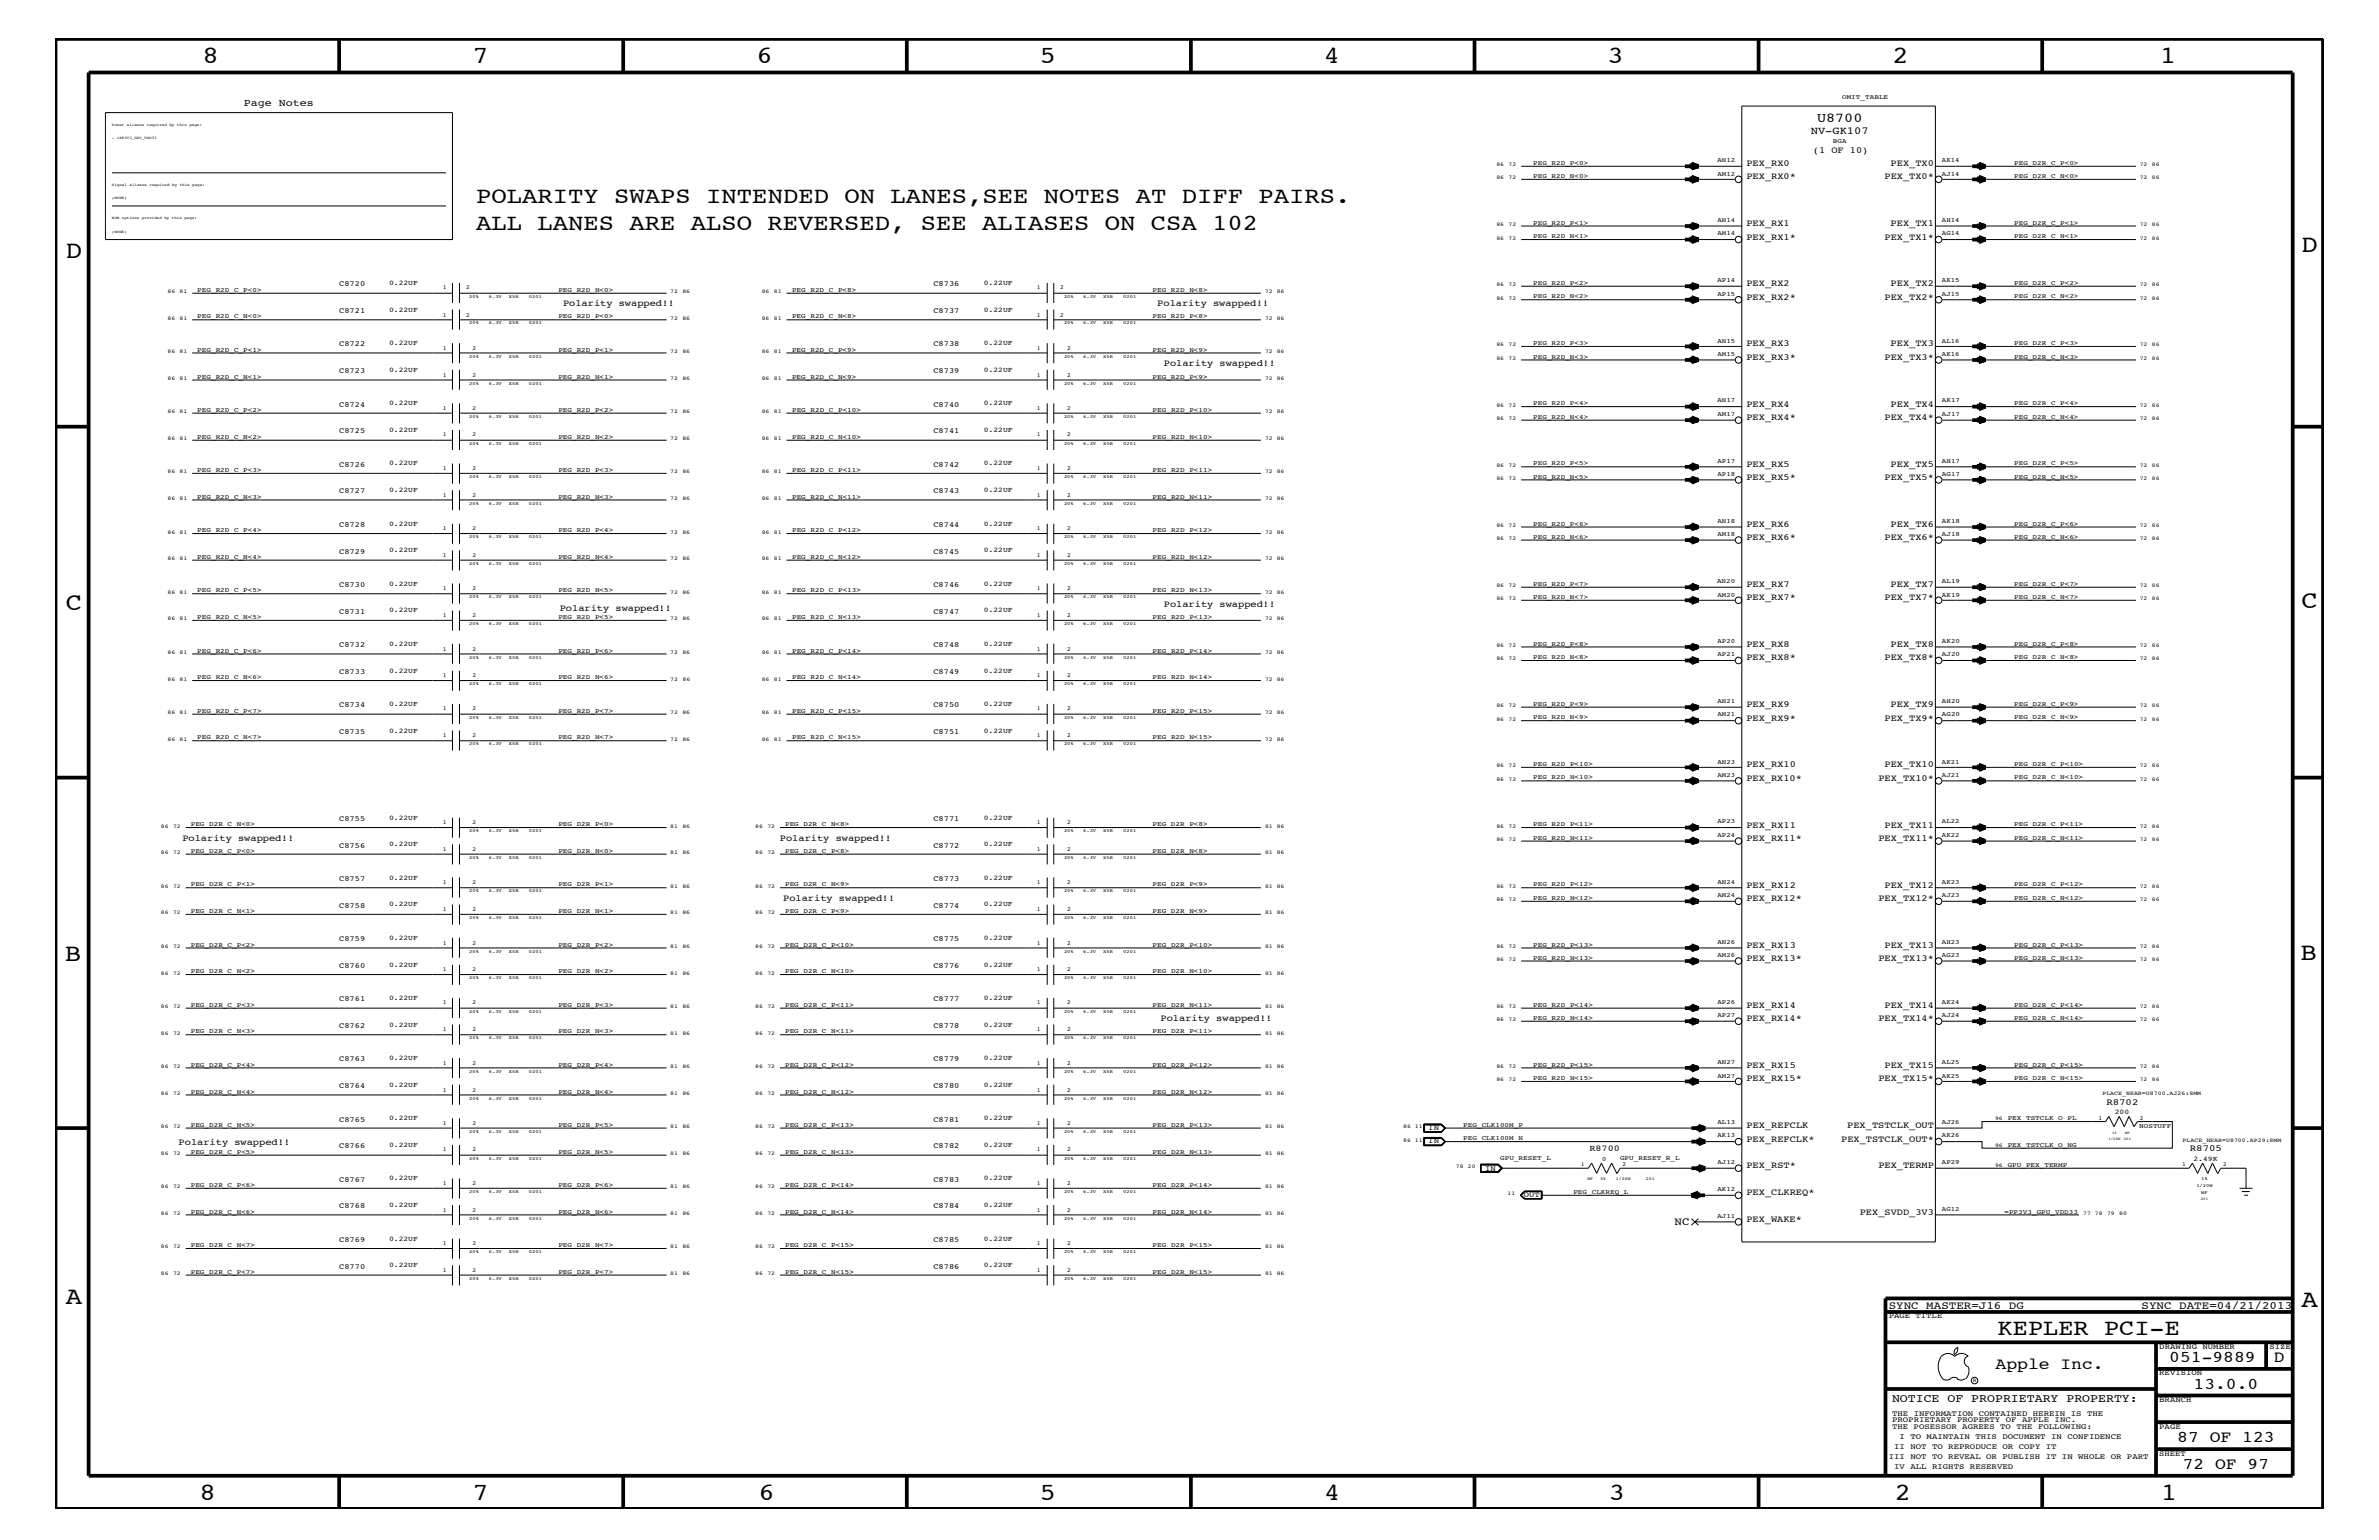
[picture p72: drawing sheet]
<svg xmlns="http://www.w3.org/2000/svg" width="432mm" height="279mm" viewBox="0 0 432 279" stroke-linecap="round" stroke-linejoin="round" font-family="sans-serif">
<defs><g id="words">
<g font-size="4.5">
<text x="36.7" y="11.5">8</text>
<text x="85.8" y="11.5">7</text>
<text x="137.3" y="11.5">6</text>
<text x="188.7" y="11.5">5</text>
<text x="240.3" y="11.5">4</text>
<text x="291.8" y="11.5">3</text>
<text x="343.5" y="11.5">2</text>
<text x="392" y="11.5">1</text>
<text x="11.9" y="46.8">D</text>
<text x="417.7" y="45.7">D</text>
<text x="11.9" y="110.6">C</text>
<text x="417.7" y="110.3">C</text>
<text x="11.8" y="174.3">B</text>
<text x="417.6" y="174.2">B</text>
<text x="11.9" y="236.7">A</text>
<text x="417.7" y="237.1">A</text>
<text x="36.2" y="272.1">8</text>
<text x="85.8" y="272.1">7</text>
<text x="137.7" y="272.1">6</text>
<text x="188.7" y="272.1">5</text>
<text x="240.4" y="272.1">4</text>
<text x="292" y="272.1">3</text>
<text x="343.9" y="272.1">2</text>
<text x="392.2" y="272.1">1</text>
</g>
<g font-size="4.1">
<text x="86.4" y="41.7">ALL LANES ARE ALSO REVERSED, SEE ALIASES ON CSA 102</text>
<text x="86.4" y="36.8">POLARITY SWAPS INTENDED ON LANES,SEE NOTES AT DIFF PAIRS.</text>
<text x="362.6" y="242.3">KEPLER PCI-E</text>
</g>
<g font-size="3">
<text x="362.2" y="248.4">Apple Inc.</text>
<text x="393.7" y="247.1">051-9889</text>
<text x="398.1" y="252">13.0.0</text>
<text x="412.7" y="247.1">D</text>
<text x="395.2" y="261.6">87 OF 123</text>
<text x="396.2" y="266.6">72 OF 97</text>
</g>
<text font-size="2.5" x="329.8" y="22.1">U8700</text>
<text font-size="2.1" x="343.4" y="254.4">NOTICE OF PROPRIETARY PROPERTY:</text>
<g font-size="2">
<text x="304" y="222.3">NC</text>
<text x="342.8" y="237.4">SYNC_MASTER=J16_DG</text>
<text x="388.7" y="237.4">SYNC_DATE=04/21/2013</text>
</g>
<g font-size="1.9">
<text x="44.3" y="19.2">Page Notes</text>
<text x="328.7" y="24.3">NV-GK107</text>
</g>
<g font-size="1.7">
<text x="329.1" y="27.8">(1 OF 10)</text>
<text x="317" y="30.2">PEX_RX0</text>
<text x="317" y="32.5">PEX_RX0*</text>
<text x="342.1" y="32.5">PEX_TX0*</text>
<text x="343.2" y="30.2">PEX_TX0</text>
<text x="317" y="41">PEX_RX1</text>
<text x="343.2" y="41">PEX_TX1</text>
<text x="317" y="43.5">PEX_RX1*</text>
<text x="342.1" y="43.5">PEX_TX1*</text>
<text x="317" y="51.9">PEX_RX2</text>
<text x="343.2" y="51.9">PEX_TX2</text>
<text x="102.2" y="55.6">Polarity swapped!!</text>
<text x="210.1" y="55.6">Polarity swapped!!</text>
<text x="317" y="54.4">PEX_RX2*</text>
<text x="342.1" y="54.4">PEX_TX2*</text>
<text x="317" y="65.3">PEX_RX3*</text>
<text x="317" y="62.9">PEX_RX3</text>
<text x="342.1" y="65.3">PEX_TX3*</text>
<text x="343.2" y="62.9">PEX_TX3</text>
<text x="211.2" y="66.5">Polarity swapped!!</text>
<text x="317" y="76.2">PEX_RX4*</text>
<text x="317" y="73.8">PEX_RX4</text>
<text x="342.1" y="76.2">PEX_TX4*</text>
<text x="343.2" y="73.8">PEX_TX4</text>
<text x="317" y="84.7">PEX_RX5</text>
<text x="317" y="87.1">PEX_RX5*</text>
<text x="342.1" y="87.1">PEX_TX5*</text>
<text x="343.2" y="84.7">PEX_TX5</text>
<text x="317" y="95.6">PEX_RX6</text>
<text x="343.2" y="95.6">PEX_TX6</text>
<text x="317" y="98">PEX_RX6*</text>
<text x="342.1" y="98">PEX_TX6*</text>
<text x="317" y="106.5">PEX_RX7</text>
<text x="343.2" y="106.5">PEX_TX7</text>
<text x="101.6" y="110.8">Polarity swapped!!</text>
<text x="211.2" y="110.2">Polarity swapped!!</text>
<text x="317" y="108.9">PEX_RX7*</text>
<text x="342.1" y="108.9">PEX_TX7*</text>
<text x="317" y="119.8">PEX_RX8*</text>
<text x="317" y="117.4">PEX_RX8</text>
<text x="342.1" y="119.8">PEX_TX8*</text>
<text x="343.2" y="117.4">PEX_TX8</text>
<text x="317" y="130.8">PEX_RX9*</text>
<text x="317" y="128.3">PEX_RX9</text>
<text x="342.1" y="130.8">PEX_TX9*</text>
<text x="343.2" y="128.3">PEX_TX9</text>
<text x="317" y="141.7">PEX_RX10*</text>
<text x="317" y="139.2">PEX_RX10</text>
<text x="341" y="141.7">PEX_TX10*</text>
<text x="342.1" y="139.2">PEX_TX10</text>
<text x="33.1" y="152.6">Polarity swapped!!</text>
<text x="141.6" y="152.6">Polarity swapped!!</text>
<text x="317" y="152.6">PEX_RX11*</text>
<text x="317" y="150.1">PEX_RX11</text>
<text x="341" y="152.6">PEX_TX11*</text>
<text x="342.1" y="150.1">PEX_TX11</text>
<text x="317" y="161.1">PEX_RX12</text>
<text x="342.1" y="161.1">PEX_TX12</text>
<text x="142.2" y="163.5">Polarity swapped!!</text>
<text x="317" y="163.5">PEX_RX12*</text>
<text x="341" y="163.5">PEX_TX12*</text>
<text x="317" y="172">PEX_RX13</text>
<text x="342.1" y="172">PEX_TX13</text>
<text x="317" y="174.4">PEX_RX13*</text>
<text x="341" y="174.4">PEX_TX13*</text>
<text x="210.7" y="185.3">Polarity swapped!!</text>
<text x="317" y="185.3">PEX_RX14*</text>
<text x="317" y="182.9">PEX_RX14</text>
<text x="341" y="185.3">PEX_TX14*</text>
<text x="342.1" y="182.9">PEX_TX14</text>
<text x="317" y="193.7">PEX_RX15</text>
<text x="317" y="196.2">PEX_RX15*</text>
<text x="341" y="196.2">PEX_TX15*</text>
<text x="342.1" y="193.7">PEX_TX15</text>
<text x="382.3" y="200.4">R8702</text>
<text x="32.4" y="207.7">Polarity swapped!!</text>
<text x="317" y="207.1">PEX_REFCLK*</text>
<text x="317" y="204.7">PEX_REFCLK</text>
<text x="334.2" y="207.1">PEX_TSTCLK_OUT*</text>
<text x="335.3" y="204.7">PEX_TSTCLK_OUT</text>
<text x="397.5" y="208.9">R8705</text>
<text x="317" y="211.9">PEX_RST*</text>
<text x="341" y="211.9">PEX_TERMP</text>
<text x="317" y="221.7">PEX_WAKE*</text>
<text x="317" y="216.9">PEX_CLKREQ*</text>
<text x="337.6" y="220.4">PEX_SVDD_3V3</text>
</g>
<text font-size="1.6" x="288.5" y="208.9">R8700</text>
<g font-size="1.4">
<text x="61.6" y="51.9">C8720</text>
<text x="169.4" y="51.9">C8736</text>
<text x="61.6" y="56.8">C8721</text>
<text x="169.4" y="56.8">C8737</text>
<text x="61.6" y="62.9">C8722</text>
<text x="169.4" y="62.9">C8738</text>
<text x="61.6" y="67.7">C8723</text>
<text x="169.4" y="67.7">C8739</text>
<text x="61.6" y="73.8">C8724</text>
<text x="169.4" y="73.8">C8740</text>
<text x="61.6" y="78.6">C8725</text>
<text x="169.4" y="78.6">C8741</text>
<text x="61.6" y="84.7">C8726</text>
<text x="61.6" y="89.5">C8727</text>
<text x="169.4" y="89.5">C8743</text>
<text x="169.4" y="84.7">C8742</text>
<text x="61.6" y="95.6">C8728</text>
<text x="169.4" y="95.6">C8744</text>
<text x="61.6" y="100.4">C8729</text>
<text x="169.4" y="100.4">C8745</text>
<text x="61.6" y="106.5">C8730</text>
<text x="169.4" y="106.5">C8746</text>
<text x="61.6" y="111.4">C8731</text>
<text x="169.4" y="111.4">C8747</text>
<text x="61.6" y="117.4">C8732</text>
<text x="169.4" y="117.4">C8748</text>
<text x="61.6" y="122.3">C8733</text>
<text x="169.4" y="122.3">C8749</text>
<text x="61.6" y="128.3">C8734</text>
<text x="169.4" y="128.3">C8750</text>
<text x="61.6" y="133.2">C8735</text>
<text x="169.4" y="133.2">C8751</text>
<text x="61.6" y="149">C8755</text>
<text x="169.4" y="149">C8771</text>
<text x="61.6" y="153.8">C8756</text>
<text x="169.4" y="153.8">C8772</text>
<text x="61.6" y="159.9">C8757</text>
<text x="169.4" y="159.9">C8773</text>
<text x="61.6" y="164.7">C8758</text>
<text x="169.4" y="164.7">C8774</text>
<text x="61.6" y="170.7">C8759</text>
<text x="169.4" y="170.7">C8775</text>
<text x="61.6" y="175.6">C8760</text>
<text x="169.4" y="175.6">C8776</text>
<text x="61.6" y="181.6">C8761</text>
<text x="169.4" y="181.6">C8777</text>
<text x="61.6" y="186.5">C8762</text>
<text x="169.4" y="186.5">C8778</text>
<text x="61.6" y="192.6">C8763</text>
<text x="61.6" y="197.4">C8764</text>
<text x="169.4" y="197.4">C8780</text>
<text x="169.4" y="192.6">C8779</text>
<text x="61.6" y="203.5">C8765</text>
<text x="169.4" y="203.5">C8781</text>
<text x="61.6" y="208.3">C8766</text>
<text x="169.4" y="208.3">C8782</text>
<text x="259.2" y="205.1">IN</text>
<text x="259.2" y="207.5">IN</text>
<text x="61.6" y="214.4">C8767</text>
<text x="169.4" y="214.4">C8783</text>
<text x="269.6" y="212.4">IN</text>
<text x="61.6" y="219.2">C8768</text>
<text x="169.4" y="219.2">C8784</text>
<text x="276.6" y="217.2">OUT</text>
<text x="61.6" y="225.3">C8769</text>
<text x="169.4" y="225.3">C8785</text>
<text x="61.6" y="230.2">C8770</text>
<text x="169.4" y="230.2">C8786</text>
<text x="342.8" y="239.2">PAGE TITLE</text>
<text x="391.9" y="244.7">DRAWING NUMBER</text>
<text x="411.9" y="244.7">SIZE</text>
<text x="391.9" y="249.5">REVISION</text>
<text x="343.4" y="256.8">THE INFORMATION CONTAINED HEREIN IS THE</text>
<text x="391.9" y="254.4">BRANCH</text>
<text x="343.4" y="258">PROPRIETARY PROPERTY OF APPLE INC.</text>
<text x="343.4" y="259.3">THE POSESSOR AGREES TO THE FOLLOWING:</text>
<text x="343.8" y="262.9">II NOT TO REPRODUCE OR COPY IT</text>
<text x="344.8" y="261.1">I TO MAINTAIN THIS DOCUMENT IN CONFIDENCE</text>
<text x="391.9" y="259.3">PAGE</text>
<text x="342.8" y="264.7">III NOT TO REVEAL OR PUBLISH IT IN WHOLE OR PART</text>
<text x="343.8" y="266.6">IV ALL RIGHTS RESERVED</text>
<text x="391.9" y="264.1">SHEET</text>
</g>
<g font-size="1.3">
<text x="70.6" y="51.7">0.22UF</text>
<text x="178.6" y="51.7">0.22UF</text>
<text x="70.6" y="56.6">0.22UF</text>
<text x="178.6" y="56.6">0.22UF</text>
<text x="70.6" y="62.6">0.22UF</text>
<text x="178.6" y="62.6">0.22UF</text>
<text x="70.6" y="67.5">0.22UF</text>
<text x="178.6" y="67.5">0.22UF</text>
<text x="70.6" y="73.5">0.22UF</text>
<text x="178.6" y="73.5">0.22UF</text>
<text x="70.6" y="78.3">0.22UF</text>
<text x="178.6" y="78.3">0.22UF</text>
<text x="70.6" y="84.4">0.22UF</text>
<text x="70.6" y="89.3">0.22UF</text>
<text x="178.6" y="89.3">0.22UF</text>
<text x="178.6" y="84.4">0.22UF</text>
<text x="70.6" y="95.4">0.22UF</text>
<text x="178.6" y="95.4">0.22UF</text>
<text x="70.6" y="100.2">0.22UF</text>
<text x="178.6" y="100.2">0.22UF</text>
<text x="70.6" y="106.3">0.22UF</text>
<text x="178.6" y="106.3">0.22UF</text>
<text x="70.6" y="111.1">0.22UF</text>
<text x="178.6" y="111.1">0.22UF</text>
<text x="70.6" y="117.2">0.22UF</text>
<text x="178.6" y="117.2">0.22UF</text>
<text x="70.6" y="122">0.22UF</text>
<text x="178.6" y="122">0.22UF</text>
<text x="70.6" y="128">0.22UF</text>
<text x="178.6" y="128">0.22UF</text>
<text x="70.6" y="133">0.22UF</text>
<text x="178.6" y="133">0.22UF</text>
<text x="70.6" y="148.7">0.22UF</text>
<text x="178.6" y="148.7">0.22UF</text>
<text x="70.6" y="153.5">0.22UF</text>
<text x="178.6" y="153.5">0.22UF</text>
<text x="70.6" y="159.6">0.22UF</text>
<text x="178.6" y="159.6">0.22UF</text>
<text x="70.6" y="164.5">0.22UF</text>
<text x="178.6" y="164.5">0.22UF</text>
<text x="70.6" y="170.5">0.22UF</text>
<text x="178.6" y="170.5">0.22UF</text>
<text x="70.6" y="175.4">0.22UF</text>
<text x="178.6" y="175.4">0.22UF</text>
<text x="70.6" y="181.4">0.22UF</text>
<text x="178.6" y="181.4">0.22UF</text>
<text x="70.6" y="186.3">0.22UF</text>
<text x="178.6" y="186.3">0.22UF</text>
<text x="70.6" y="192.3">0.22UF</text>
<text x="70.6" y="197.2">0.22UF</text>
<text x="178.6" y="197.2">0.22UF</text>
<text x="178.6" y="192.3">0.22UF</text>
<text x="70.6" y="203.2">0.22UF</text>
<text x="178.6" y="203.2">0.22UF</text>
<text x="383.8" y="202.1">200</text>
<text x="70.6" y="208.1">0.22UF</text>
<text x="178.6" y="208.1">0.22UF</text>
<text x="70.6" y="214.2">0.22UF</text>
<text x="178.6" y="214.2">0.22UF</text>
<text x="398.1" y="210.7">2.49K</text>
<text x="70.6" y="219">0.22UF</text>
<text x="178.6" y="219">0.22UF</text>
<text x="70.6" y="225.1">0.22UF</text>
<text x="178.6" y="225.1">0.22UF</text>
<text x="70.6" y="229.9">0.22UF</text>
<text x="178.6" y="229.9">0.22UF</text>
</g>
<g font-size="1.2">
<text x="334.3" y="18">OMIT_TABLE</text>
<text x="278.3" y="29.9">PEG_R2D_P&lt;0&gt;</text>
<text x="311.7" y="29.4">AN12</text>
<text x="332.7" y="26">BGA</text>
<text x="352.5" y="29.4">AK14</text>
<text x="365.6" y="29.9">PEG_D2R_C_P&lt;0&gt;</text>
<text x="278.3" y="32.3">PEG_R2D_N&lt;0&gt;</text>
<text x="311.7" y="31.9">AM12</text>
<text x="352.5" y="31.9">AJ14</text>
<text x="365.6" y="32.3">PEG_D2R_C_N&lt;0&gt;</text>
<text x="278.3" y="40.8">PEG_R2D_P&lt;1&gt;</text>
<text x="311.7" y="40.3">AN14</text>
<text x="352.5" y="40.3">AH14</text>
<text x="365.6" y="40.8">PEG_D2R_C_P&lt;1&gt;</text>
<text x="278.3" y="43.2">PEG_R2D_N&lt;1&gt;</text>
<text x="311.7" y="42.7">AM14</text>
<text x="352.5" y="42.7">AG14</text>
<text x="365.6" y="43.2">PEG_D2R_C_N&lt;1&gt;</text>
<text x="35.8" y="52.9">PEG_R2D_C_P&lt;0&gt;</text>
<text x="101.3" y="52.9">PEG_R2D_N&lt;0&gt;</text>
<text x="143.8" y="52.9">PEG_R2D_C_P&lt;8&gt;</text>
<text x="209.2" y="52.9">PEG_R2D_N&lt;8&gt;</text>
<text x="278.3" y="51.7">PEG_R2D_P&lt;2&gt;</text>
<text x="311.7" y="51.3">AP14</text>
<text x="311.7" y="53.6">AP15</text>
<text x="352.5" y="51.3">AK15</text>
<text x="352.5" y="53.6">AJ15</text>
<text x="365.6" y="51.7">PEG_D2R_C_P&lt;2&gt;</text>
<text x="35.8" y="57.8">PEG_R2D_C_N&lt;0&gt;</text>
<text x="101.3" y="57.8">PEG_R2D_P&lt;0&gt;</text>
<text x="143.8" y="57.8">PEG_R2D_C_N&lt;8&gt;</text>
<text x="209.2" y="57.8">PEG_R2D_P&lt;8&gt;</text>
<text x="278.3" y="54.1">PEG_R2D_N&lt;2&gt;</text>
<text x="365.6" y="54.1">PEG_D2R_C_N&lt;2&gt;</text>
<text x="35.8" y="63.9">PEG_R2D_C_P&lt;1&gt;</text>
<text x="101.3" y="63.9">PEG_R2D_P&lt;1&gt;</text>
<text x="143.8" y="63.9">PEG_R2D_C_P&lt;9&gt;</text>
<text x="209.2" y="63.9">PEG_R2D_N&lt;9&gt;</text>
<text x="278.3" y="62.6">PEG_R2D_P&lt;3&gt;</text>
<text x="278.3" y="65.1">PEG_R2D_N&lt;3&gt;</text>
<text x="311.7" y="64.5">AM15</text>
<text x="311.7" y="62.2">AN15</text>
<text x="352.5" y="64.5">AK16</text>
<text x="352.5" y="62.2">AL16</text>
<text x="365.6" y="65.1">PEG_D2R_C_N&lt;3&gt;</text>
<text x="365.6" y="62.6">PEG_D2R_C_P&lt;3&gt;</text>
<text x="35.8" y="68.7">PEG_R2D_C_N&lt;1&gt;</text>
<text x="101.3" y="68.7">PEG_R2D_N&lt;1&gt;</text>
<text x="143.8" y="68.7">PEG_R2D_C_N&lt;9&gt;</text>
<text x="209.2" y="68.7">PEG_R2D_P&lt;9&gt;</text>
<text x="35.8" y="74.7">PEG_R2D_C_P&lt;2&gt;</text>
<text x="101.3" y="74.7">PEG_R2D_P&lt;2&gt;</text>
<text x="143.8" y="74.7">PEG_R2D_C_P&lt;10&gt;</text>
<text x="209.2" y="74.7">PEG_R2D_P&lt;10&gt;</text>
<text x="278.3" y="76">PEG_R2D_N&lt;4&gt;</text>
<text x="278.3" y="73.5">PEG_R2D_P&lt;4&gt;</text>
<text x="311.7" y="75.5">AM17</text>
<text x="311.7" y="73">AN17</text>
<text x="352.5" y="73">AK17</text>
<text x="352.5" y="75.5">AJ17</text>
<text x="365.6" y="73.5">PEG_D2R_C_P&lt;4&gt;</text>
<text x="365.6" y="76">PEG_D2R_C_N&lt;4&gt;</text>
<text x="35.8" y="79.6">PEG_R2D_C_N&lt;2&gt;</text>
<text x="101.3" y="79.6">PEG_R2D_N&lt;2&gt;</text>
<text x="143.8" y="79.6">PEG_R2D_C_N&lt;10&gt;</text>
<text x="209.2" y="79.6">PEG_R2D_N&lt;10&gt;</text>
<text x="311.7" y="83.9">AP17</text>
<text x="352.5" y="83.9">AH17</text>
<text x="35.8" y="85.6">PEG_R2D_C_P&lt;3&gt;</text>
<text x="101.3" y="85.6">PEG_R2D_P&lt;3&gt;</text>
<text x="143.8" y="85.6">PEG_R2D_C_P&lt;11&gt;</text>
<text x="209.2" y="85.6">PEG_R2D_P&lt;11&gt;</text>
<text x="278.3" y="86.9">PEG_R2D_N&lt;5&gt;</text>
<text x="278.3" y="84.4">PEG_R2D_P&lt;5&gt;</text>
<text x="311.7" y="86.4">AP18</text>
<text x="352.5" y="86.4">AG17</text>
<text x="365.6" y="84.4">PEG_D2R_C_P&lt;5&gt;</text>
<text x="365.6" y="86.9">PEG_D2R_C_N&lt;5&gt;</text>
<text x="35.8" y="90.5">PEG_R2D_C_N&lt;3&gt;</text>
<text x="101.3" y="90.5">PEG_R2D_N&lt;3&gt;</text>
<text x="143.8" y="90.5">PEG_R2D_C_N&lt;11&gt;</text>
<text x="209.2" y="90.5">PEG_R2D_N&lt;11&gt;</text>
<text x="278.3" y="95.4">PEG_R2D_P&lt;6&gt;</text>
<text x="311.7" y="94.9">AN18</text>
<text x="352.5" y="94.9">AK18</text>
<text x="365.6" y="95.4">PEG_D2R_C_P&lt;6&gt;</text>
<text x="35.8" y="101.4">PEG_R2D_C_N&lt;4&gt;</text>
<text x="35.8" y="96.5">PEG_R2D_C_P&lt;4&gt;</text>
<text x="101.3" y="101.4">PEG_R2D_N&lt;4&gt;</text>
<text x="101.3" y="96.5">PEG_R2D_P&lt;4&gt;</text>
<text x="143.8" y="101.4">PEG_R2D_C_N&lt;12&gt;</text>
<text x="143.8" y="96.5">PEG_R2D_C_P&lt;12&gt;</text>
<text x="209.2" y="101.4">PEG_R2D_N&lt;12&gt;</text>
<text x="209.2" y="96.5">PEG_R2D_P&lt;12&gt;</text>
<text x="278.3" y="97.7">PEG_R2D_N&lt;6&gt;</text>
<text x="311.7" y="97.3">AM18</text>
<text x="352.5" y="97.3">AJ18</text>
<text x="365.6" y="97.7">PEG_D2R_C_N&lt;6&gt;</text>
<text x="35.8" y="107.5">PEG_R2D_C_P&lt;5&gt;</text>
<text x="101.3" y="107.5">PEG_R2D_N&lt;5&gt;</text>
<text x="143.8" y="107.5">PEG_R2D_C_P&lt;13&gt;</text>
<text x="209.2" y="107.5">PEG_R2D_N&lt;13&gt;</text>
<text x="278.3" y="106.3">PEG_R2D_P&lt;7&gt;</text>
<text x="311.7" y="105.8">AN20</text>
<text x="352.5" y="105.8">AL19</text>
<text x="365.6" y="106.3">PEG_D2R_C_P&lt;7&gt;</text>
<text x="35.8" y="112.3">PEG_R2D_C_N&lt;5&gt;</text>
<text x="101.3" y="112.3">PEG_R2D_P&lt;5&gt;</text>
<text x="143.8" y="112.3">PEG_R2D_C_N&lt;13&gt;</text>
<text x="209.2" y="112.3">PEG_R2D_P&lt;13&gt;</text>
<text x="278.3" y="108.7">PEG_R2D_N&lt;7&gt;</text>
<text x="311.7" y="108.2">AM20</text>
<text x="352.5" y="108.2">AK19</text>
<text x="365.6" y="108.7">PEG_D2R_C_N&lt;7&gt;</text>
<text x="35.8" y="118.4">PEG_R2D_C_P&lt;6&gt;</text>
<text x="101.3" y="118.4">PEG_R2D_P&lt;6&gt;</text>
<text x="143.8" y="118.4">PEG_R2D_C_P&lt;14&gt;</text>
<text x="209.2" y="118.4">PEG_R2D_P&lt;14&gt;</text>
<text x="278.3" y="117.2">PEG_R2D_P&lt;8&gt;</text>
<text x="278.3" y="119.6">PEG_R2D_N&lt;8&gt;</text>
<text x="311.7" y="119.1">AP21</text>
<text x="311.7" y="116.7">AP20</text>
<text x="352.5" y="119.1">AJ20</text>
<text x="352.5" y="116.7">AK20</text>
<text x="365.6" y="119.6">PEG_D2R_C_N&lt;8&gt;</text>
<text x="365.6" y="117.2">PEG_D2R_C_P&lt;8&gt;</text>
<text x="35.8" y="123.2">PEG_R2D_C_N&lt;6&gt;</text>
<text x="101.3" y="123.2">PEG_R2D_N&lt;6&gt;</text>
<text x="143.8" y="123.2">PEG_R2D_C_N&lt;14&gt;</text>
<text x="209.2" y="123.2">PEG_R2D_N&lt;14&gt;</text>
<text x="35.8" y="129.3">PEG_R2D_C_P&lt;7&gt;</text>
<text x="101.3" y="129.3">PEG_R2D_P&lt;7&gt;</text>
<text x="143.8" y="129.3">PEG_R2D_C_P&lt;15&gt;</text>
<text x="209.2" y="129.3">PEG_R2D_P&lt;15&gt;</text>
<text x="278.3" y="128">PEG_R2D_P&lt;9&gt;</text>
<text x="278.3" y="130.5">PEG_R2D_N&lt;9&gt;</text>
<text x="311.7" y="130">AM21</text>
<text x="311.7" y="127.6">AN21</text>
<text x="352.5" y="130">AG20</text>
<text x="352.5" y="127.6">AH20</text>
<text x="365.6" y="128">PEG_D2R_C_P&lt;9&gt;</text>
<text x="365.6" y="130.5">PEG_D2R_C_N&lt;9&gt;</text>
<text x="35.8" y="134.1">PEG_R2D_C_N&lt;7&gt;</text>
<text x="101.3" y="134.1">PEG_R2D_N&lt;7&gt;</text>
<text x="143.8" y="134.1">PEG_R2D_C_N&lt;15&gt;</text>
<text x="209.2" y="134.1">PEG_R2D_N&lt;15&gt;</text>
<text x="278.3" y="139">PEG_R2D_P&lt;10&gt;</text>
<text x="278.3" y="141.4">PEG_R2D_N&lt;10&gt;</text>
<text x="311.7" y="140.9">AM23</text>
<text x="311.7" y="138.5">AN23</text>
<text x="352.5" y="138.5">AK21</text>
<text x="352.5" y="140.9">AJ21</text>
<text x="365.6" y="141.4">PEG_D2R_C_N&lt;10&gt;</text>
<text x="365.6" y="139">PEG_D2R_C_P&lt;10&gt;</text>
<text x="34.6" y="149.9">PEG_D2R_C_N&lt;0&gt;</text>
<text x="101.3" y="149.9">PEG_D2R_P&lt;0&gt;</text>
<text x="142.5" y="149.9">PEG_D2R_C_N&lt;8&gt;</text>
<text x="209.2" y="149.9">PEG_D2R_P&lt;8&gt;</text>
<text x="278.3" y="149.9">PEG_R2D_P&lt;11&gt;</text>
<text x="311.7" y="149.4">AP23</text>
<text x="352.5" y="149.4">AL22</text>
<text x="365.6" y="149.9">PEG_D2R_C_P&lt;11&gt;</text>
<text x="34.6" y="154.7">PEG_D2R_C_P&lt;0&gt;</text>
<text x="101.3" y="154.7">PEG_D2R_N&lt;0&gt;</text>
<text x="142.5" y="154.7">PEG_D2R_C_P&lt;8&gt;</text>
<text x="209.2" y="154.7">PEG_D2R_N&lt;8&gt;</text>
<text x="278.3" y="152.3">PEG_R2D_N&lt;11&gt;</text>
<text x="311.7" y="151.8">AP24</text>
<text x="352.5" y="151.8">AK22</text>
<text x="365.6" y="152.3">PEG_D2R_C_N&lt;11&gt;</text>
<text x="34.6" y="160.8">PEG_D2R_C_P&lt;1&gt;</text>
<text x="101.3" y="160.8">PEG_D2R_P&lt;1&gt;</text>
<text x="142.5" y="160.8">PEG_D2R_C_N&lt;9&gt;</text>
<text x="209.2" y="160.8">PEG_D2R_P&lt;9&gt;</text>
<text x="278.3" y="160.8">PEG_R2D_P&lt;12&gt;</text>
<text x="311.7" y="160.3">AN24</text>
<text x="352.5" y="160.3">AK23</text>
<text x="365.6" y="160.8">PEG_D2R_C_P&lt;12&gt;</text>
<text x="34.6" y="165.6">PEG_D2R_C_N&lt;1&gt;</text>
<text x="101.3" y="165.6">PEG_D2R_N&lt;1&gt;</text>
<text x="142.5" y="165.6">PEG_D2R_C_P&lt;9&gt;</text>
<text x="209.2" y="165.6">PEG_D2R_N&lt;9&gt;</text>
<text x="278.3" y="163.3">PEG_R2D_N&lt;12&gt;</text>
<text x="311.7" y="162.8">AM24</text>
<text x="352.5" y="162.8">AJ23</text>
<text x="365.6" y="163.3">PEG_D2R_C_N&lt;12&gt;</text>
<text x="34.6" y="171.7">PEG_D2R_C_P&lt;2&gt;</text>
<text x="101.3" y="171.7">PEG_D2R_P&lt;2&gt;</text>
<text x="142.5" y="171.7">PEG_D2R_C_P&lt;10&gt;</text>
<text x="209.2" y="171.7">PEG_D2R_P&lt;10&gt;</text>
<text x="278.3" y="171.7">PEG_R2D_P&lt;13&gt;</text>
<text x="311.7" y="173.7">AM26</text>
<text x="311.7" y="171.2">AN26</text>
<text x="352.5" y="173.7">AG23</text>
<text x="352.5" y="171.2">AH23</text>
<text x="365.6" y="171.7">PEG_D2R_C_P&lt;13&gt;</text>
<text x="34.6" y="176.6">PEG_D2R_C_N&lt;2&gt;</text>
<text x="101.3" y="176.6">PEG_D2R_N&lt;2&gt;</text>
<text x="142.5" y="176.6">PEG_D2R_C_N&lt;10&gt;</text>
<text x="209.2" y="176.6">PEG_D2R_N&lt;10&gt;</text>
<text x="278.3" y="174.2">PEG_R2D_N&lt;13&gt;</text>
<text x="365.6" y="174.2">PEG_D2R_C_N&lt;13&gt;</text>
<text x="34.6" y="182.7">PEG_D2R_C_P&lt;3&gt;</text>
<text x="101.3" y="182.7">PEG_D2R_P&lt;3&gt;</text>
<text x="142.5" y="182.7">PEG_D2R_C_P&lt;11&gt;</text>
<text x="209.2" y="182.7">PEG_D2R_N&lt;11&gt;</text>
<text x="278.3" y="182.7">PEG_R2D_P&lt;14&gt;</text>
<text x="278.3" y="185">PEG_R2D_N&lt;14&gt;</text>
<text x="311.7" y="184.6">AP27</text>
<text x="311.7" y="182.1">AP26</text>
<text x="352.5" y="184.6">AJ24</text>
<text x="352.5" y="182.1">AK24</text>
<text x="365.6" y="182.7">PEG_D2R_C_P&lt;14&gt;</text>
<text x="365.6" y="185">PEG_D2R_C_N&lt;14&gt;</text>
<text x="34.6" y="187.5">PEG_D2R_C_N&lt;3&gt;</text>
<text x="101.3" y="187.5">PEG_D2R_N&lt;3&gt;</text>
<text x="142.5" y="187.5">PEG_D2R_C_N&lt;11&gt;</text>
<text x="209.2" y="187.5">PEG_D2R_P&lt;11&gt;</text>
<text x="34.6" y="193.6">PEG_D2R_C_P&lt;4&gt;</text>
<text x="101.3" y="193.6">PEG_D2R_P&lt;4&gt;</text>
<text x="142.5" y="193.6">PEG_D2R_C_P&lt;12&gt;</text>
<text x="209.2" y="193.6">PEG_D2R_P&lt;12&gt;</text>
<text x="278.3" y="195.9">PEG_R2D_N&lt;15&gt;</text>
<text x="278.3" y="193.6">PEG_R2D_P&lt;15&gt;</text>
<text x="311.7" y="193.1">AN27</text>
<text x="311.7" y="195.5">AM27</text>
<text x="352.5" y="193.1">AL25</text>
<text x="352.5" y="195.5">AK25</text>
<text x="365.6" y="195.9">PEG_D2R_C_N&lt;15&gt;</text>
<text x="365.6" y="193.6">PEG_D2R_C_P&lt;15&gt;</text>
<text x="34.6" y="198.4">PEG_D2R_C_N&lt;4&gt;</text>
<text x="101.3" y="198.4">PEG_D2R_N&lt;4&gt;</text>
<text x="142.5" y="198.4">PEG_D2R_C_N&lt;12&gt;</text>
<text x="209.2" y="198.4">PEG_D2R_N&lt;12&gt;</text>
<text x="311.7" y="204">AL13</text>
<text x="352.5" y="204">AJ26</text>
<text x="364.4" y="203.2">PEX_TSTCLK_O_PL</text>
<text x="34.6" y="204.4">PEG_D2R_C_N&lt;5&gt;</text>
<text x="34.6" y="209.3">PEG_D2R_C_P&lt;5&gt;</text>
<text x="101.3" y="209.3">PEG_D2R_N&lt;5&gt;</text>
<text x="101.3" y="204.4">PEG_D2R_P&lt;5&gt;</text>
<text x="142.5" y="209.3">PEG_D2R_C_N&lt;13&gt;</text>
<text x="142.5" y="204.4">PEG_D2R_C_P&lt;13&gt;</text>
<text x="209.2" y="209.3">PEG_D2R_N&lt;13&gt;</text>
<text x="209.2" y="204.4">PEG_D2R_P&lt;13&gt;</text>
<text x="265.6" y="204.4">PEG_CLK100M_P</text>
<text x="265.6" y="206.9">PEG_CLK100M_N</text>
<text x="311.7" y="206.4">AK13</text>
<text x="352.5" y="206.4">AK26</text>
<text x="364.4" y="208.1">PEX_TSTCLK_O_NG</text>
<text x="388.3" y="204.7">NOSTUFF</text>
<text x="34.6" y="215.3">PEG_D2R_C_P&lt;6&gt;</text>
<text x="101.3" y="215.3">PEG_D2R_P&lt;6&gt;</text>
<text x="142.5" y="215.3">PEG_D2R_C_P&lt;14&gt;</text>
<text x="209.2" y="215.3">PEG_D2R_P&lt;14&gt;</text>
<text x="272.3" y="210.5">GPU_RESET_L</text>
<text x="290.8" y="210.7">0</text>
<text x="294" y="210.5">GPU_RESET_R_L</text>
<text x="311.7" y="211.3">AJ12</text>
<text x="352.5" y="211.3">AP29</text>
<text x="364.4" y="211.7">GPU_PEX_TERMP</text>
<text x="34.6" y="220.2">PEG_D2R_C_N&lt;6&gt;</text>
<text x="101.3" y="220.2">PEG_D2R_N&lt;6&gt;</text>
<text x="142.5" y="220.2">PEG_D2R_C_N&lt;14&gt;</text>
<text x="209.2" y="220.2">PEG_D2R_N&lt;14&gt;</text>
<text x="285.6" y="216.6">PEG_CLKREQ_L</text>
<text x="311.7" y="220.9">AJ11</text>
<text x="311.7" y="216.1">AK12</text>
<text x="352.5" y="219.7">AG12</text>
<text x="363.8" y="220.2">=PP3V3_GPU_VDD33</text>
<text x="34.6" y="226.3">PEG_D2R_C_N&lt;7&gt;</text>
<text x="101.3" y="226.3">PEG_D2R_N&lt;7&gt;</text>
<text x="142.5" y="226.3">PEG_D2R_C_P&lt;15&gt;</text>
<text x="209.2" y="226.3">PEG_D2R_P&lt;15&gt;</text>
<text x="34.6" y="231.1">PEG_D2R_C_P&lt;7&gt;</text>
<text x="101.3" y="231.1">PEG_D2R_P&lt;7&gt;</text>
<text x="142.5" y="231.1">PEG_D2R_C_N&lt;15&gt;</text>
<text x="209.2" y="231.1">PEG_D2R_N&lt;15&gt;</text>
</g>
<g font-size="1.1">
<text x="80.3" y="52.5">1</text>
<text x="84.6" y="52.5">2</text>
<text x="188.2" y="52.5">1</text>
<text x="192.4" y="52.5">2</text>
<text x="80.3" y="57.4">1</text>
<text x="84.6" y="57.4">2</text>
<text x="188.2" y="57.4">1</text>
<text x="192.4" y="57.4">2</text>
<text x="80.3" y="63.4">1</text>
<text x="85.8" y="63.4">2</text>
<text x="188.2" y="63.4">1</text>
<text x="193.7" y="63.4">2</text>
<text x="80.3" y="68.4">1</text>
<text x="85.8" y="68.4">2</text>
<text x="188.2" y="68.4">1</text>
<text x="193.7" y="68.4">2</text>
<text x="80.3" y="74.4">1</text>
<text x="85.8" y="74.4">2</text>
<text x="188.2" y="74.4">1</text>
<text x="193.7" y="74.4">2</text>
<text x="80.3" y="79.2">1</text>
<text x="85.8" y="79.2">2</text>
<text x="188.2" y="79.2">1</text>
<text x="193.7" y="79.2">2</text>
<text x="80.3" y="85.3">1</text>
<text x="85.8" y="85.3">2</text>
<text x="188.2" y="85.3">1</text>
<text x="193.7" y="85.3">2</text>
<text x="80.3" y="90.1">1</text>
<text x="85.8" y="90.1">2</text>
<text x="188.2" y="90.1">1</text>
<text x="193.7" y="90.1">2</text>
<text x="80.3" y="96.2">1</text>
<text x="80.3" y="101">1</text>
<text x="85.8" y="96.2">2</text>
<text x="85.8" y="101">2</text>
<text x="188.2" y="101">1</text>
<text x="188.2" y="96.2">1</text>
<text x="193.7" y="101">2</text>
<text x="193.7" y="96.2">2</text>
<text x="80.3" y="107.1">1</text>
<text x="85.8" y="107.1">2</text>
<text x="188.2" y="107.1">1</text>
<text x="193.7" y="107.1">2</text>
<text x="80.3" y="112">1</text>
<text x="85.8" y="112">2</text>
<text x="188.2" y="112">1</text>
<text x="193.7" y="112">2</text>
<text x="80.3" y="118.1">1</text>
<text x="85.8" y="118.1">2</text>
<text x="188.2" y="118.1">1</text>
<text x="193.7" y="118.1">2</text>
<text x="80.3" y="122.9">1</text>
<text x="85.8" y="122.9">2</text>
<text x="188.2" y="122.9">1</text>
<text x="193.7" y="122.9">2</text>
<text x="80.3" y="128.9">1</text>
<text x="85.8" y="128.9">2</text>
<text x="188.2" y="128.9">1</text>
<text x="193.7" y="128.9">2</text>
<text x="80.3" y="133.8">1</text>
<text x="85.8" y="133.8">2</text>
<text x="188.2" y="133.8">1</text>
<text x="193.7" y="133.8">2</text>
<text x="80.3" y="149.5">1</text>
<text x="85.8" y="149.5">2</text>
<text x="188.2" y="149.5">1</text>
<text x="193.7" y="149.5">2</text>
<text x="80.3" y="154.4">1</text>
<text x="85.8" y="154.4">2</text>
<text x="188.2" y="154.4">1</text>
<text x="193.7" y="154.4">2</text>
<text x="80.3" y="160.5">1</text>
<text x="85.8" y="160.5">2</text>
<text x="188.2" y="160.5">1</text>
<text x="193.7" y="160.5">2</text>
<text x="80.3" y="165.3">1</text>
<text x="85.8" y="165.3">2</text>
<text x="188.2" y="165.3">1</text>
<text x="193.7" y="165.3">2</text>
<text x="80.3" y="171.4">1</text>
<text x="85.8" y="171.4">2</text>
<text x="188.2" y="171.4">1</text>
<text x="193.7" y="171.4">2</text>
<text x="80.3" y="176.2">1</text>
<text x="85.8" y="176.2">2</text>
<text x="188.2" y="176.2">1</text>
<text x="193.7" y="176.2">2</text>
<text x="80.3" y="182.2">1</text>
<text x="85.8" y="182.2">2</text>
<text x="188.2" y="182.2">1</text>
<text x="193.7" y="182.2">2</text>
<text x="80.3" y="187.1">1</text>
<text x="85.8" y="187.1">2</text>
<text x="188.2" y="187.1">1</text>
<text x="193.7" y="187.1">2</text>
<text x="80.3" y="193.2">1</text>
<text x="85.8" y="193.2">2</text>
<text x="188.2" y="193.2">1</text>
<text x="193.7" y="193.2">2</text>
<text x="80.3" y="198.1">1</text>
<text x="85.8" y="198.1">2</text>
<text x="188.2" y="198.1">1</text>
<text x="193.7" y="198.1">2</text>
<text x="380.9" y="203.1">1</text>
<text x="388.4" y="203.1">2</text>
<text x="80.3" y="204.1">1</text>
<text x="80.3" y="208.9">1</text>
<text x="85.8" y="204.1">2</text>
<text x="85.8" y="208.9">2</text>
<text x="188.2" y="208.9">1</text>
<text x="188.2" y="204.1">1</text>
<text x="193.7" y="208.9">2</text>
<text x="193.7" y="204.1">2</text>
<text x="80.3" y="215">1</text>
<text x="85.8" y="215">2</text>
<text x="188.2" y="215">1</text>
<text x="193.7" y="215">2</text>
<text x="286.9" y="211.6">1</text>
<text x="294.5" y="211.6">2</text>
<text x="396.1" y="211.6">1</text>
<text x="403.5" y="211.6">2</text>
<text x="80.3" y="219.8">1</text>
<text x="85.8" y="219.8">2</text>
<text x="188.2" y="219.8">1</text>
<text x="193.7" y="219.8">2</text>
<text x="80.3" y="225.9">1</text>
<text x="85.8" y="225.9">2</text>
<text x="188.2" y="225.9">1</text>
<text x="193.7" y="225.9">2</text>
<text x="80.3" y="230.7">1</text>
<text x="85.8" y="230.7">2</text>
<text x="188.2" y="230.7">1</text>
<text x="193.7" y="230.7">2</text>
</g>
<g font-size="1">
<text x="271.6" y="32.5">86</text>
<text x="271.6" y="30.2">86</text>
<text x="273.8" y="32.5">72</text>
<text x="273.8" y="30.2">72</text>
<text x="388.4" y="30.2">72</text>
<text x="388.4" y="32.5">72</text>
<text x="390.6" y="30.2">86</text>
<text x="390.6" y="32.5">86</text>
<text x="271.6" y="41">86</text>
<text x="273.8" y="41">72</text>
<text x="388.4" y="41">72</text>
<text x="390.6" y="41">86</text>
<text x="271.6" y="43.5">86</text>
<text x="273.8" y="43.5">72</text>
<text x="388.4" y="43.5">72</text>
<text x="390.6" y="43.5">86</text>
<text x="30.4" y="53.2">86</text>
<text x="32.6" y="53.2">81</text>
<text x="121.7" y="53.2">72</text>
<text x="123.9" y="53.2">86</text>
<text x="138.3" y="53.2">86</text>
<text x="140.5" y="53.2">81</text>
<text x="229.6" y="53.2">72 86</text>
<text x="271.6" y="51.9">86</text>
<text x="273.8" y="51.9">72</text>
<text x="388.4" y="51.9">72</text>
<text x="390.6" y="51.9">86</text>
<text x="30.4" y="58">86</text>
<text x="32.6" y="58">81</text>
<text x="121.7" y="58">72</text>
<text x="123.9" y="58">86</text>
<text x="138.3" y="58">86</text>
<text x="140.5" y="58">81</text>
<text x="229.6" y="58">72 86</text>
<text x="271.6" y="54.4">86</text>
<text x="273.8" y="54.4">72</text>
<text x="388.4" y="54.4">72</text>
<text x="390.6" y="54.4">86</text>
<text x="30.4" y="64">86</text>
<text x="32.6" y="64">81</text>
<text x="121.7" y="64">72</text>
<text x="123.9" y="64">86</text>
<text x="138.3" y="64">86</text>
<text x="140.5" y="64">81</text>
<text x="229.6" y="64">72 86</text>
<text x="271.6" y="65.3">86</text>
<text x="271.6" y="62.9">86</text>
<text x="273.8" y="65.3">72</text>
<text x="273.8" y="62.9">72</text>
<text x="388.4" y="62.9">72</text>
<text x="388.4" y="65.3">72</text>
<text x="390.6" y="62.9">86</text>
<text x="390.6" y="65.3">86</text>
<text x="30.4" y="68.9">86</text>
<text x="32.6" y="68.9">81</text>
<text x="121.7" y="68.9">72</text>
<text x="123.9" y="68.9">86</text>
<text x="138.3" y="68.9">86</text>
<text x="140.5" y="68.9">81</text>
<text x="229.6" y="68.9">72 86</text>
<text x="30.4" y="75">86</text>
<text x="32.6" y="75">81</text>
<text x="121.7" y="75">72</text>
<text x="123.9" y="75">86</text>
<text x="138.3" y="75">86</text>
<text x="140.5" y="75">81</text>
<text x="229.6" y="75">72 86</text>
<text x="271.6" y="73.8">86</text>
<text x="271.6" y="76.2">86</text>
<text x="273.8" y="73.8">72</text>
<text x="273.8" y="76.2">72</text>
<text x="388.4" y="73.8">72</text>
<text x="388.4" y="76.2">72</text>
<text x="390.6" y="73.8">86</text>
<text x="390.6" y="76.2">86</text>
<text x="30.4" y="79.9">86</text>
<text x="32.6" y="79.9">81</text>
<text x="121.7" y="79.9">72</text>
<text x="123.9" y="79.9">86</text>
<text x="138.3" y="79.9">86</text>
<text x="140.5" y="79.9">81</text>
<text x="229.6" y="79.9">72 86</text>
<text x="30.4" y="85.9">86</text>
<text x="32.6" y="85.9">81</text>
<text x="121.7" y="85.9">72</text>
<text x="123.9" y="85.9">86</text>
<text x="138.3" y="85.9">86</text>
<text x="140.5" y="85.9">81</text>
<text x="229.6" y="85.9">72 86</text>
<text x="271.6" y="84.7">86</text>
<text x="271.6" y="87.1">86</text>
<text x="273.8" y="84.7">72</text>
<text x="273.8" y="87.1">72</text>
<text x="388.4" y="84.7">72</text>
<text x="388.4" y="87.1">72</text>
<text x="390.6" y="84.7">86</text>
<text x="390.6" y="87.1">86</text>
<text x="30.4" y="90.7">86</text>
<text x="32.6" y="90.7">81</text>
<text x="121.7" y="90.7">72</text>
<text x="123.9" y="90.7">86</text>
<text x="138.3" y="90.7">86</text>
<text x="140.5" y="90.7">81</text>
<text x="229.6" y="90.7">72 86</text>
<text x="271.6" y="95.6">86</text>
<text x="273.8" y="95.6">72</text>
<text x="388.4" y="95.6">72</text>
<text x="390.6" y="95.6">86</text>
<text x="30.4" y="96.8">86</text>
<text x="30.4" y="101.6">86</text>
<text x="32.6" y="96.8">81</text>
<text x="32.6" y="101.6">81</text>
<text x="121.7" y="96.8">72</text>
<text x="121.7" y="101.6">72</text>
<text x="123.9" y="96.8">86</text>
<text x="123.9" y="101.6">86</text>
<text x="138.3" y="96.8">86</text>
<text x="138.3" y="101.6">86</text>
<text x="140.5" y="96.8">81</text>
<text x="140.5" y="101.6">81</text>
<text x="229.6" y="96.8">72 86</text>
<text x="229.6" y="101.6">72 86</text>
<text x="271.6" y="98">86</text>
<text x="273.8" y="98">72</text>
<text x="388.4" y="98">72</text>
<text x="390.6" y="98">86</text>
<text x="30.4" y="107.7">86</text>
<text x="32.6" y="107.7">81</text>
<text x="121.7" y="107.7">72</text>
<text x="123.9" y="107.7">86</text>
<text x="138.3" y="107.7">86</text>
<text x="140.5" y="107.7">81</text>
<text x="229.6" y="107.7">72 86</text>
<text x="271.6" y="106.5">86</text>
<text x="273.8" y="106.5">72</text>
<text x="388.4" y="106.5">72</text>
<text x="390.6" y="106.5">86</text>
<text x="30.4" y="112.6">86</text>
<text x="32.6" y="112.6">81</text>
<text x="121.7" y="112.6">72</text>
<text x="123.9" y="112.6">86</text>
<text x="138.3" y="112.6">86</text>
<text x="140.5" y="112.6">81</text>
<text x="229.6" y="112.6">72 86</text>
<text x="271.6" y="108.9">86</text>
<text x="273.8" y="108.9">72</text>
<text x="388.4" y="108.9">72</text>
<text x="390.6" y="108.9">86</text>
<text x="30.4" y="118.6">86</text>
<text x="32.6" y="118.6">81</text>
<text x="121.7" y="118.6">72</text>
<text x="123.9" y="118.6">86</text>
<text x="138.3" y="118.6">86</text>
<text x="140.5" y="118.6">81</text>
<text x="229.6" y="118.6">72 86</text>
<text x="271.6" y="119.8">86</text>
<text x="271.6" y="117.4">86</text>
<text x="273.8" y="119.8">72</text>
<text x="273.8" y="117.4">72</text>
<text x="388.4" y="119.8">72</text>
<text x="388.4" y="117.4">72</text>
<text x="390.6" y="119.8">86</text>
<text x="390.6" y="117.4">86</text>
<text x="30.4" y="123.5">86</text>
<text x="32.6" y="123.5">81</text>
<text x="121.7" y="123.5">72</text>
<text x="123.9" y="123.5">86</text>
<text x="138.3" y="123.5">86</text>
<text x="140.5" y="123.5">81</text>
<text x="229.6" y="123.5">72 86</text>
<text x="30.4" y="129.6">86</text>
<text x="32.6" y="129.6">81</text>
<text x="121.7" y="129.6">72</text>
<text x="123.9" y="129.6">86</text>
<text x="138.3" y="129.6">86</text>
<text x="140.5" y="129.6">81</text>
<text x="229.6" y="129.6">72 86</text>
<text x="271.6" y="130.8">86</text>
<text x="271.6" y="128.3">86</text>
<text x="273.8" y="130.8">72</text>
<text x="273.8" y="128.3">72</text>
<text x="388.4" y="128.3">72</text>
<text x="388.4" y="130.8">72</text>
<text x="390.6" y="128.3">86</text>
<text x="390.6" y="130.8">86</text>
<text x="30.4" y="134.4">86</text>
<text x="32.6" y="134.4">81</text>
<text x="121.7" y="134.4">72</text>
<text x="123.9" y="134.4">86</text>
<text x="138.3" y="134.4">86</text>
<text x="140.5" y="134.4">81</text>
<text x="229.6" y="134.4">72 86</text>
<text x="271.6" y="141.7">86</text>
<text x="271.6" y="139.2">86</text>
<text x="273.8" y="141.7">72</text>
<text x="273.8" y="139.2">72</text>
<text x="388.4" y="141.7">72</text>
<text x="388.4" y="139.2">72</text>
<text x="390.6" y="141.7">86</text>
<text x="390.6" y="139.2">86</text>
<text x="29.2" y="155">86</text>
<text x="29.2" y="150.1">86</text>
<text x="31.4" y="155">72</text>
<text x="31.4" y="150.1">72</text>
<text x="121.7" y="155">81</text>
<text x="121.7" y="150.1">81</text>
<text x="123.9" y="155">86</text>
<text x="123.9" y="150.1">86</text>
<text x="137.1" y="150.1">86</text>
<text x="137.1" y="155">86</text>
<text x="139.3" y="150.1">72</text>
<text x="139.3" y="155">72</text>
<text x="229.6" y="150.1">81 86</text>
<text x="229.6" y="155">81 86</text>
<text x="271.6" y="152.6">86</text>
<text x="271.6" y="150.1">86</text>
<text x="273.8" y="152.6">72</text>
<text x="273.8" y="150.1">72</text>
<text x="388.4" y="152.6">72</text>
<text x="388.4" y="150.1">72</text>
<text x="390.6" y="152.6">86</text>
<text x="390.6" y="150.1">86</text>
<text x="29.2" y="161.1">86</text>
<text x="31.4" y="161.1">72</text>
<text x="121.7" y="161.1">81</text>
<text x="123.9" y="161.1">86</text>
<text x="137.1" y="161.1">86</text>
<text x="139.3" y="161.1">72</text>
<text x="229.6" y="161.1">81 86</text>
<text x="271.6" y="161.1">86</text>
<text x="273.8" y="161.1">72</text>
<text x="388.4" y="161.1">72</text>
<text x="390.6" y="161.1">86</text>
<text x="29.2" y="165.9">86</text>
<text x="31.4" y="165.9">72</text>
<text x="121.7" y="165.9">81</text>
<text x="123.9" y="165.9">86</text>
<text x="137.1" y="165.9">86</text>
<text x="139.3" y="165.9">72</text>
<text x="229.6" y="165.9">81 86</text>
<text x="271.6" y="163.5">86</text>
<text x="273.8" y="163.5">72</text>
<text x="388.4" y="163.5">72</text>
<text x="390.6" y="163.5">86</text>
<text x="29.2" y="172">86</text>
<text x="31.4" y="172">72</text>
<text x="121.7" y="172">81</text>
<text x="123.9" y="172">86</text>
<text x="137.1" y="172">86</text>
<text x="139.3" y="172">72</text>
<text x="229.6" y="172">81 86</text>
<text x="271.6" y="172">86</text>
<text x="273.8" y="172">72</text>
<text x="388.4" y="172">72</text>
<text x="390.6" y="172">86</text>
<text x="29.2" y="176.8">86</text>
<text x="31.4" y="176.8">72</text>
<text x="121.7" y="176.8">81</text>
<text x="123.9" y="176.8">86</text>
<text x="137.1" y="176.8">86</text>
<text x="139.3" y="176.8">72</text>
<text x="229.6" y="176.8">81 86</text>
<text x="271.6" y="174.4">86</text>
<text x="273.8" y="174.4">72</text>
<text x="388.4" y="174.4">72</text>
<text x="390.6" y="174.4">86</text>
<text x="29.2" y="182.9">86</text>
<text x="31.4" y="182.9">72</text>
<text x="121.7" y="182.9">81</text>
<text x="123.9" y="182.9">86</text>
<text x="137.1" y="182.9">86</text>
<text x="139.3" y="182.9">72</text>
<text x="229.6" y="182.9">81 86</text>
<text x="271.6" y="185.3">86</text>
<text x="271.6" y="182.9">86</text>
<text x="273.8" y="185.3">72</text>
<text x="273.8" y="182.9">72</text>
<text x="388.4" y="182.9">72</text>
<text x="388.4" y="185.3">72</text>
<text x="390.6" y="182.9">86</text>
<text x="390.6" y="185.3">86</text>
<text x="29.2" y="187.7">86</text>
<text x="31.4" y="187.7">72</text>
<text x="121.7" y="187.7">81</text>
<text x="123.9" y="187.7">86</text>
<text x="137.1" y="187.7">86</text>
<text x="139.3" y="187.7">72</text>
<text x="229.6" y="187.7">81 86</text>
<text x="29.2" y="193.7">86</text>
<text x="31.4" y="193.7">72</text>
<text x="121.7" y="193.7">81</text>
<text x="123.9" y="193.7">86</text>
<text x="137.1" y="193.7">86</text>
<text x="139.3" y="193.7">72</text>
<text x="229.6" y="193.7">81 86</text>
<text x="271.6" y="193.7">86</text>
<text x="271.6" y="196.2">86</text>
<text x="273.8" y="193.7">72</text>
<text x="273.8" y="196.2">72</text>
<text x="388.4" y="196.2">72</text>
<text x="388.4" y="193.7">72</text>
<text x="390.6" y="196.2">86</text>
<text x="390.6" y="193.7">86</text>
<text x="29.2" y="198.7">86</text>
<text x="31.4" y="198.7">72</text>
<text x="121.7" y="198.7">81</text>
<text x="123.9" y="198.7">86</text>
<text x="137.1" y="198.7">86</text>
<text x="139.3" y="198.7">72</text>
<text x="229.6" y="198.7">81 86</text>
<text x="362.1" y="203.2">96</text>
<text x="381.6" y="198.7">PLACE_NEAR=U8700.AJ26:8MM</text>
<text x="29.2" y="204.7">86</text>
<text x="29.2" y="209.6">86</text>
<text x="31.4" y="204.7">72</text>
<text x="31.4" y="209.6">72</text>
<text x="121.7" y="204.7">81</text>
<text x="121.7" y="209.6">81</text>
<text x="123.9" y="204.7">86</text>
<text x="123.9" y="209.6">86</text>
<text x="137.1" y="204.7">86</text>
<text x="137.1" y="209.6">86</text>
<text x="139.3" y="204.7">72</text>
<text x="139.3" y="209.6">72</text>
<text x="229.6" y="209.6">81 86</text>
<text x="229.6" y="204.7">81 86</text>
<text x="254.7" y="204.7">86 11</text>
<text x="254.7" y="207.1">86 11</text>
<text x="362.1" y="208.1">96</text>
<text x="396.2" y="207.1">PLACE_NEAR=U8700.AP29:8MM</text>
<text x="29.2" y="215.6">86</text>
<text x="31.4" y="215.6">72</text>
<text x="121.7" y="215.6">81</text>
<text x="123.9" y="215.6">86</text>
<text x="137.1" y="215.6">86</text>
<text x="139.3" y="215.6">72</text>
<text x="229.6" y="215.6">81 86</text>
<text x="264.2" y="211.9">78</text>
<text x="266.4" y="211.9">20</text>
<text x="362.1" y="211.7">96</text>
<text x="29.2" y="220.4">86</text>
<text x="31.4" y="220.4">72</text>
<text x="121.7" y="220.4">81</text>
<text x="123.9" y="220.4">86</text>
<text x="137.1" y="220.4">86</text>
<text x="139.3" y="220.4">72</text>
<text x="229.6" y="220.4">81 86</text>
<text x="273.6" y="216.9">11</text>
<text x="378.1" y="220.4">77 78</text>
<text x="382.4" y="220.4">79</text>
<text x="384.6" y="220.4">80</text>
<text x="29.2" y="226.5">86</text>
<text x="31.4" y="226.5">72</text>
<text x="121.7" y="226.5">81</text>
<text x="123.9" y="226.5">86</text>
<text x="137.1" y="226.5">86</text>
<text x="139.3" y="226.5">72</text>
<text x="229.6" y="226.5">81 86</text>
<text x="29.2" y="231.3">86</text>
<text x="31.4" y="231.3">72</text>
<text x="121.7" y="231.3">81</text>
<text x="123.9" y="231.3">86</text>
<text x="137.1" y="231.3">86</text>
<text x="139.3" y="231.3">72</text>
<text x="229.6" y="231.3">81 86</text>
<text x="358.1" y="250.7">R</text>
</g>
<g font-size=".8">
<text x="85.2" y="54">20%</text>
<text x="85.2" y="58.9">20%</text>
<text x="88.7" y="54">6.3V</text>
<text x="88.7" y="58.9">6.3V</text>
<text x="92.4" y="54">X5R</text>
<text x="92.4" y="58.9">X5R</text>
<text x="96" y="54">0201</text>
<text x="96" y="58.9">0201</text>
<text x="193.1" y="54">20%</text>
<text x="193.1" y="58.9">20%</text>
<text x="196.6" y="54">6.3V</text>
<text x="196.6" y="58.9">6.3V</text>
<text x="200.2" y="58.9">X5R</text>
<text x="200.2" y="54">X5R</text>
<text x="203.9" y="58.9">0201</text>
<text x="203.9" y="54">0201</text>
<text x="85.2" y="64.9">20%</text>
<text x="88.7" y="64.9">6.3V</text>
<text x="92.4" y="64.9">X5R</text>
<text x="96" y="64.9">0201</text>
<text x="193.1" y="64.9">20%</text>
<text x="196.6" y="64.9">6.3V</text>
<text x="200.2" y="64.9">X5R</text>
<text x="203.9" y="64.9">0201</text>
<text x="85.2" y="69.8">20%</text>
<text x="88.7" y="69.8">6.3V</text>
<text x="92.4" y="69.8">X5R</text>
<text x="96" y="69.8">0201</text>
<text x="193.1" y="69.8">20%</text>
<text x="196.6" y="69.8">6.3V</text>
<text x="200.2" y="69.8">X5R</text>
<text x="203.9" y="69.8">0201</text>
<text x="85.2" y="75.8">20%</text>
<text x="88.7" y="75.8">6.3V</text>
<text x="92.4" y="75.8">X5R</text>
<text x="96" y="75.8">0201</text>
<text x="193.1" y="75.8">20%</text>
<text x="196.6" y="75.8">6.3V</text>
<text x="200.2" y="75.8">X5R</text>
<text x="203.9" y="75.8">0201</text>
<text x="85.2" y="80.7">20%</text>
<text x="88.7" y="80.7">6.3V</text>
<text x="92.4" y="80.7">X5R</text>
<text x="96" y="80.7">0201</text>
<text x="193.1" y="80.7">20%</text>
<text x="196.6" y="80.7">6.3V</text>
<text x="200.2" y="80.7">X5R</text>
<text x="203.9" y="80.7">0201</text>
<text x="85.2" y="86.7">20%</text>
<text x="88.7" y="86.7">6.3V</text>
<text x="92.4" y="86.7">X5R</text>
<text x="96" y="86.7">0201</text>
<text x="193.1" y="86.7">20%</text>
<text x="196.6" y="86.7">6.3V</text>
<text x="200.2" y="86.7">X5R</text>
<text x="203.9" y="86.7">0201</text>
<text x="85.2" y="91.6">20%</text>
<text x="88.7" y="91.6">6.3V</text>
<text x="92.4" y="91.6">X5R</text>
<text x="96" y="91.6">0201</text>
<text x="193.1" y="91.6">20%</text>
<text x="196.6" y="91.6">6.3V</text>
<text x="200.2" y="91.6">X5R</text>
<text x="203.9" y="91.6">0201</text>
<text x="85.2" y="97.6">20%</text>
<text x="88.7" y="97.6">6.3V</text>
<text x="92.4" y="97.6">X5R</text>
<text x="96" y="97.6">0201</text>
<text x="193.1" y="97.6">20%</text>
<text x="196.6" y="97.6">6.3V</text>
<text x="200.2" y="97.6">X5R</text>
<text x="203.9" y="97.6">0201</text>
<text x="85.2" y="102.5">20%</text>
<text x="88.7" y="102.5">6.3V</text>
<text x="92.4" y="102.5">X5R</text>
<text x="96" y="102.5">0201</text>
<text x="193.1" y="102.5">20%</text>
<text x="196.6" y="102.5">6.3V</text>
<text x="200.2" y="102.5">X5R</text>
<text x="203.9" y="102.5">0201</text>
<text x="85.2" y="108.6">20%</text>
<text x="85.2" y="113.4">20%</text>
<text x="88.7" y="108.6">6.3V</text>
<text x="88.7" y="113.4">6.3V</text>
<text x="92.4" y="108.6">X5R</text>
<text x="92.4" y="113.4">X5R</text>
<text x="96" y="108.6">0201</text>
<text x="96" y="113.4">0201</text>
<text x="193.1" y="108.6">20%</text>
<text x="193.1" y="113.4">20%</text>
<text x="196.6" y="108.6">6.3V</text>
<text x="196.6" y="113.4">6.3V</text>
<text x="200.2" y="108.6">X5R</text>
<text x="200.2" y="113.4">X5R</text>
<text x="203.9" y="108.6">0201</text>
<text x="203.9" y="113.4">0201</text>
<text x="85.2" y="119.5">20%</text>
<text x="88.7" y="119.5">6.3V</text>
<text x="92.4" y="119.5">X5R</text>
<text x="96" y="119.5">0201</text>
<text x="193.1" y="119.5">20%</text>
<text x="196.6" y="119.5">6.3V</text>
<text x="200.2" y="119.5">X5R</text>
<text x="203.9" y="119.5">0201</text>
<text x="85.2" y="124.3">20%</text>
<text x="88.7" y="124.3">6.3V</text>
<text x="92.4" y="124.3">X5R</text>
<text x="96" y="124.3">0201</text>
<text x="193.1" y="124.3">20%</text>
<text x="196.6" y="124.3">6.3V</text>
<text x="200.2" y="124.3">X5R</text>
<text x="203.9" y="124.3">0201</text>
<text x="85.2" y="130.4">20%</text>
<text x="88.7" y="130.4">6.3V</text>
<text x="92.4" y="130.4">X5R</text>
<text x="96" y="130.4">0201</text>
<text x="193.1" y="130.4">20%</text>
<text x="196.6" y="130.4">6.3V</text>
<text x="200.2" y="130.4">X5R</text>
<text x="203.9" y="130.4">0201</text>
<text x="85.2" y="135.2">20%</text>
<text x="88.7" y="135.2">6.3V</text>
<text x="92.4" y="135.2">X5R</text>
<text x="96" y="135.2">0201</text>
<text x="193.1" y="135.2">20%</text>
<text x="196.6" y="135.2">6.3V</text>
<text x="200.2" y="135.2">X5R</text>
<text x="203.9" y="135.2">0201</text>
<text x="85.2" y="155.8">20%</text>
<text x="85.2" y="151">20%</text>
<text x="88.7" y="155.8">6.3V</text>
<text x="88.7" y="151">6.3V</text>
<text x="92.4" y="155.8">X5R</text>
<text x="92.4" y="151">X5R</text>
<text x="96" y="155.8">0201</text>
<text x="96" y="151">0201</text>
<text x="193.1" y="151">20%</text>
<text x="193.1" y="155.8">20%</text>
<text x="196.6" y="151">6.3V</text>
<text x="196.6" y="155.8">6.3V</text>
<text x="200.2" y="151">X5R</text>
<text x="200.2" y="155.8">X5R</text>
<text x="203.9" y="155.8">0201</text>
<text x="203.9" y="151">0201</text>
<text x="85.2" y="161.9">20%</text>
<text x="88.7" y="161.9">6.3V</text>
<text x="92.4" y="161.9">X5R</text>
<text x="96" y="161.9">0201</text>
<text x="193.1" y="161.9">20%</text>
<text x="196.6" y="161.9">6.3V</text>
<text x="200.2" y="161.9">X5R</text>
<text x="203.9" y="161.9">0201</text>
<text x="85.2" y="166.7">20%</text>
<text x="88.7" y="166.7">6.3V</text>
<text x="92.4" y="166.7">X5R</text>
<text x="96" y="166.7">0201</text>
<text x="193.1" y="166.7">20%</text>
<text x="196.6" y="166.7">6.3V</text>
<text x="200.2" y="166.7">X5R</text>
<text x="203.9" y="166.7">0201</text>
<text x="85.2" y="172.8">20%</text>
<text x="88.7" y="172.8">6.3V</text>
<text x="92.4" y="172.8">X5R</text>
<text x="96" y="172.8">0201</text>
<text x="193.1" y="172.8">20%</text>
<text x="196.6" y="172.8">6.3V</text>
<text x="200.2" y="172.8">X5R</text>
<text x="203.9" y="172.8">0201</text>
<text x="85.2" y="177.7">20%</text>
<text x="88.7" y="177.7">6.3V</text>
<text x="92.4" y="177.7">X5R</text>
<text x="96" y="177.7">0201</text>
<text x="193.1" y="177.7">20%</text>
<text x="196.6" y="177.7">6.3V</text>
<text x="200.2" y="177.7">X5R</text>
<text x="203.9" y="177.7">0201</text>
<text x="85.2" y="183.8">20%</text>
<text x="88.7" y="183.8">6.3V</text>
<text x="92.4" y="183.8">X5R</text>
<text x="96" y="183.8">0201</text>
<text x="193.1" y="183.8">20%</text>
<text x="196.6" y="183.8">6.3V</text>
<text x="200.2" y="183.8">X5R</text>
<text x="203.9" y="183.8">0201</text>
<text x="85.2" y="188.6">20%</text>
<text x="88.7" y="188.6">6.3V</text>
<text x="92.4" y="188.6">X5R</text>
<text x="96" y="188.6">0201</text>
<text x="193.1" y="188.6">20%</text>
<text x="196.6" y="188.6">6.3V</text>
<text x="200.2" y="188.6">X5R</text>
<text x="203.9" y="188.6">0201</text>
<text x="85.2" y="194.7">20%</text>
<text x="88.7" y="194.7">6.3V</text>
<text x="92.4" y="194.7">X5R</text>
<text x="96" y="194.7">0201</text>
<text x="193.1" y="194.7">20%</text>
<text x="196.6" y="194.7">6.3V</text>
<text x="200.2" y="194.7">X5R</text>
<text x="203.9" y="194.7">0201</text>
<text x="85.2" y="199.5">20%</text>
<text x="88.7" y="199.5">6.3V</text>
<text x="92.4" y="199.5">X5R</text>
<text x="96" y="199.5">0201</text>
<text x="193.1" y="199.5">20%</text>
<text x="196.6" y="199.5">6.3V</text>
<text x="200.2" y="199.5">X5R</text>
<text x="203.9" y="199.5">0201</text>
<text x="85.2" y="205.5">20%</text>
<text x="88.7" y="205.5">6.3V</text>
<text x="92.4" y="205.5">X5R</text>
<text x="96" y="205.5">0201</text>
<text x="193.1" y="205.5">20%</text>
<text x="196.6" y="205.5">6.3V</text>
<text x="200.2" y="205.5">X5R</text>
<text x="203.9" y="205.5">0201</text>
<text x="85.2" y="210.4">20%</text>
<text x="88.7" y="210.4">6.3V</text>
<text x="92.4" y="210.4">X5R</text>
<text x="96" y="210.4">0201</text>
<text x="193.1" y="210.4">20%</text>
<text x="196.6" y="210.4">6.3V</text>
<text x="200.2" y="210.4">X5R</text>
<text x="203.9" y="210.4">0201</text>
<text x="288.1" y="214.2">MF</text>
<text x="290.5" y="214.2">5%</text>
<text x="293.3" y="214.2">1/20W</text>
<text x="298.7" y="214.2">201</text>
<text x="398.7" y="215.3">1/20W</text>
<text x="399.5" y="214.2">1%</text>
<text x="85.2" y="221.3">20%</text>
<text x="85.2" y="216.4">20%</text>
<text x="88.7" y="221.3">6.3V</text>
<text x="88.7" y="216.4">6.3V</text>
<text x="92.4" y="221.3">X5R</text>
<text x="92.4" y="216.4">X5R</text>
<text x="96" y="221.3">0201</text>
<text x="96" y="216.4">0201</text>
<text x="193.1" y="216.4">20%</text>
<text x="193.1" y="221.3">20%</text>
<text x="196.6" y="216.4">6.3V</text>
<text x="196.6" y="221.3">6.3V</text>
<text x="200.2" y="216.4">X5R</text>
<text x="200.2" y="221.3">X5R</text>
<text x="203.9" y="216.4">0201</text>
<text x="203.9" y="221.3">0201</text>
<text x="399.5" y="216.6">MF</text>
<text x="85.2" y="227.4">20%</text>
<text x="88.7" y="227.4">6.3V</text>
<text x="92.4" y="227.4">X5R</text>
<text x="96" y="227.4">0201</text>
<text x="193.1" y="227.4">20%</text>
<text x="196.6" y="227.4">6.3V</text>
<text x="200.2" y="227.4">X5R</text>
<text x="203.9" y="227.4">0201</text>
<text x="85.2" y="232.2">20%</text>
<text x="88.7" y="232.2">6.3V</text>
<text x="92.4" y="232.2">X5R</text>
<text x="96" y="232.2">0201</text>
<text x="193.1" y="232.2">20%</text>
<text x="196.6" y="232.2">6.3V</text>
<text x="200.2" y="232.2">X5R</text>
<text x="203.9" y="232.2">0201</text>
</g>
<g font-size=".7">
<text x="20.3" y="22.9">Power aliases required by this page:</text>
<text x="20.3" y="25.3">- =PP3V3_GPU_VDD33</text>
<text x="20.3" y="33.7">Signal aliases required by this page:</text>
<text x="20.3" y="39.8">BOM options provided by this page:</text>
<text x="20.3" y="36.2">(NONE)</text>
<text x="20.3" y="42.3">(NONE)</text>
<text x="382.7" y="206.9">1/20W</text>
<text x="383.4" y="205.7">1%</text>
<text x="385.5" y="206.9">201</text>
<text x="385.7" y="205.7">MF</text>
<text x="399.5" y="217.8">201</text>
</g>
</g></defs>
<g fill="none" stroke="#000" stroke-width=".18">
<path d="M316.1 19.2h35.2v206.1h-35.2zM19.1 20.4h63v23.1h-63zM20.3 37.4h60.6M20.3 31.4h60.6M276.1 30.2h40M276.1 32.5h38.8M351.3 30.2h36.4M352.6 32.5h35.1M34.9 53.2h47.2M34.9 58h47.2M82.1 51.3v3.7M82.1 56.2v3.6"/>
<path d="M83.4 51.3v3.7M83.4 56.2v3.6M83.4 53.2h37.6M83.4 58h37.6M142.7 53.2h47.4M142.7 58h47.4M190.1 51.3v3.7M190.1 56.2v3.6M191.3 53.2h37.6M191.3 58h37.6M191.3 51.3v3.7M191.3 56.2v3.6"/>
<path d="M276.1 41h40M276.1 51.9h40M276.1 54.4h38.8M276.1 43.5h38.8M351.3 41h36.4M351.3 51.9h36.4M352.6 54.4h35.1M352.6 43.5h35.1M34.9 64h47.2M34.9 68.9h47.2M34.9 75h47.2M34.9 79.9h47.2"/>
<path d="M82.1 62.3v3.6M82.1 67.1v3.6M82.1 73.2v3.6M82.1 78v3.6M83.4 62.3v3.6M83.4 67.1v3.6M83.4 73.2v3.6M83.4 78v3.6M83.4 64h37.6M83.4 68.9h37.6M83.4 75h37.6M83.4 79.9h37.6"/>
<path d="M142.7 64h47.4M142.7 68.9h47.4M142.7 75h47.4M142.7 79.9h47.4M190.1 62.3v3.6M190.1 67.1v3.6M190.1 73.2v3.6M190.1 78v3.6M191.3 64h37.6M191.3 68.9h37.6M191.3 75h37.6M191.3 79.9h37.6"/>
<path d="M191.3 62.3v3.6M191.3 67.1v3.6M191.3 73.2v3.6M191.3 78v3.6M276.1 62.9h40M276.1 73.8h40M276.1 76.2h38.8M276.1 65.3h38.8M351.3 62.9h36.4M351.3 73.8h36.4M352.6 76.2h35.1M352.6 65.3h35.1"/>
<path d="M34.9 85.9h47.2M34.9 90.7h47.2M34.9 96.8h47.2M82.1 84.1v3.6M82.1 88.9v3.7M82.1 95v3.7M82.1 99.9v3.6M83.4 84.1v3.6M83.4 88.9v3.7M83.4 95v3.7M83.4 99.9v3.6M83.4 85.9h37.6"/>
<path d="M83.4 90.7h37.6M83.4 96.8h37.6M142.7 85.9h47.4M142.7 90.7h47.4M142.7 96.8h47.4M190.1 84.1v3.6M190.1 88.9v3.7M190.1 95v3.7M190.1 99.9v3.6M191.3 85.9h37.6M191.3 90.7h37.6M191.3 96.8h37.6"/>
<path d="M191.3 84.1v3.6M191.3 88.9v3.7M191.3 95v3.7M191.3 99.9v3.6M276.1 84.7h40M276.1 95.6h40M276.1 98h38.8M276.1 87.1h38.8M351.3 84.7h36.4M351.3 95.6h36.4M352.6 98h35.1M352.6 87.1h35.1"/>
<path d="M34.9 101.6h47.2M34.9 107.7h47.2M34.9 112.6h47.2M34.9 118.6h47.2M82.1 105.9v3.6M82.1 110.8v3.6M82.1 116.8v3.6M83.4 105.9v3.6M83.4 110.8v3.6M83.4 116.8v3.6M83.4 101.6h37.6M83.4 107.7h37.6"/>
<path d="M83.4 112.6h37.6M83.4 118.6h37.6M142.7 101.6h47.4M142.7 107.7h47.4M142.7 112.6h47.4M142.7 118.6h47.4M190.1 105.9v3.6M190.1 110.8v3.6M190.1 116.8v3.6M191.3 101.6h37.6M191.3 107.7h37.6M191.3 112.6h37.6"/>
<path d="M191.3 118.6h37.6M191.3 105.9v3.6M191.3 110.8v3.6M191.3 116.8v3.6M276.1 106.5h40M276.1 117.4h40M276.1 119.8h38.8M276.1 108.9h38.8M351.3 106.5h36.4M351.3 117.4h36.4M352.6 119.8h35.1M352.6 108.9h35.1"/>
<path d="M34.9 123.5h47.2M34.9 129.6h47.2M34.9 134.4h47.2M82.1 121.7v3.6M82.1 127.7v3.6M82.1 132.5v3.7M83.4 121.7v3.6M83.4 127.7v3.6M83.4 132.5v3.7M83.4 123.5h37.6M83.4 129.6h37.6M83.4 134.4h37.6"/>
<path d="M142.7 123.5h47.4M142.7 129.6h47.4M142.7 134.4h47.4M190.1 121.7v3.6M190.1 127.7v3.6M190.1 132.5v3.7M191.3 123.5h37.6M191.3 129.6h37.6M191.3 134.4h37.6M191.3 121.7v3.6M191.3 127.7v3.6M191.3 132.5v3.7"/>
<path d="M276.1 139.2h40M276.1 128.3h40M276.1 130.8h38.8M351.3 139.2h36.4M351.3 128.3h36.4M352.6 130.8h35.1M33.7 155h48.4M33.7 150.1h48.4M82.1 148.4v3.6M82.1 153.2v3.6M82.1 159.2v3.6M83.4 148.4v3.6"/>
<path d="M83.4 153.2v3.6M83.4 159.2v3.6M83.4 155h37.6M83.4 150.1h37.6M141.6 155h48.5M141.6 150.1h48.5M190.1 148.4v3.6M190.1 153.2v3.6M190.1 159.2v3.6M191.3 155h37.6M191.3 150.1h37.6M191.3 148.4v3.6"/>
<path d="M191.3 153.2v3.6M191.3 159.2v3.6M276.1 150.1h40M276.1 152.6h38.8M276.1 141.7h38.8M351.3 150.1h36.4M352.6 152.6h35.1M352.6 141.7h35.1M33.7 161.1h48.4M33.7 165.9h48.4M33.7 172h48.4M33.7 176.8h48.4"/>
<path d="M82.1 164.1v3.7M82.1 170.1v3.7M82.1 175v3.7M83.4 164.1v3.7M83.4 170.1v3.7M83.4 175v3.7M83.4 161.1h37.6M83.4 165.9h37.6M83.4 172h37.6M83.4 176.8h37.6M141.6 161.1h48.5M141.6 165.9h48.5"/>
<path d="M141.6 172h48.5M141.6 176.8h48.5M190.1 164.1v3.7M190.1 170.1v3.7M190.1 175v3.7M191.3 161.1h37.6M191.3 165.9h37.6M191.3 172h37.6M191.3 176.8h37.6M191.3 164.1v3.7M191.3 170.1v3.7M191.3 175v3.7"/>
<path d="M276.1 161.1h40M276.1 172h40M276.1 163.5h38.8M276.1 174.4h38.8M351.3 161.1h36.4M351.3 172h36.4M352.6 163.5h35.1M352.6 174.4h35.1M33.7 182.9h48.4M33.7 193.7h48.4M33.7 198.7h48.4M33.7 187.7h48.4"/>
<path d="M82.1 181v3.7M82.1 185.9v3.6M82.1 192v3.6M82.1 196.8v3.6M83.4 181v3.7M83.4 185.9v3.6M83.4 192v3.6M83.4 196.8v3.6M83.4 182.9h37.6M83.4 193.7h37.6M83.4 198.7h37.6M83.4 187.7h37.6"/>
<path d="M141.6 182.9h48.5M141.6 193.7h48.5M141.6 198.7h48.5M141.6 187.7h48.5M190.1 181v3.7M190.1 185.9v3.6M190.1 192v3.6M190.1 196.8v3.6M191.3 182.9h37.6M191.3 193.7h37.6M191.3 198.7h37.6M191.3 187.7h37.6"/>
<path d="M191.3 181v3.7M191.3 185.9v3.6M191.3 192v3.6M191.3 196.8v3.6M276.1 182.9h40M276.1 193.7h40M276.1 196.2h38.8M276.1 185.3h38.8M351.3 182.9h36.4M351.3 193.7h36.4M352.6 196.2h35.1M352.6 185.3h35.1"/>
<path d="M33.7 215.6h48.4M33.7 204.7h48.4M33.7 209.6h48.4M82.1 202.9v3.6M82.1 207.7v3.7M82.1 213.8v3.7M82.1 218.6v3.7M83.4 215.6h37.6M83.4 202.9v3.6M83.4 207.7v3.7M83.4 213.8v3.7M83.4 218.6v3.7"/>
<path d="M83.4 204.7h37.6M83.4 209.6h37.6M141.6 215.6h48.5M141.6 204.7h48.5M141.6 209.6h48.5M190.1 202.9v3.6M190.1 207.7v3.7M190.1 213.8v3.7M190.1 218.6v3.7M191.3 215.6h37.6M191.3 204.7h37.6M191.3 209.6h37.6"/>
<path d="M191.3 202.9v3.6M191.3 207.7v3.7M191.3 213.8v3.7M191.3 218.6v3.7M258.4 203.9h3.2l.8 .8-.8 .7h-3.2zM258.4 206.4h3.2l.8 .7-.8 .8h-3.2zM258.5 205.3h3.1M258.5 206.4h3.1l.7 .7-.7 .7h-3.1zM258.5 204.1h3.1M258.6 204.1v1.2M258.6 206.5h3l.6 .6-.6 .6h-3zM261.6 204.1l.7 .6"/>
<path d="M261.6 204.1l.6 .6M262.2 204.7h53.9M262.2 207.1h52.7M262.2 204.7l-.6 .6M262.3 204.7l-.7 .6M262.3 204.7l-.7 .7M262.3 204.7l-.7-.7h-3.1v1.4M268.7 211.2h3.2l.8 .7-.8 .8h-3.2zM268.7 211.3h3.2l.7 .6-.7 .8M268.8 211.4h3.1l.6 .5-.6 .7h-3.1zM271.9 211.4l.6 .5M272.5 211.9l-.6 .6h-3.1"/>
<path d="M272.5 211.9h15.8l.6-.9 .9 1.9 .9-1.9 .9 1.9 .9-1.9 1 1.9M276 216.9l.7 .6h3.1M276 216.9l.7 .6M276.7 216.1h3.2v1.4h-3.2M276.7 216.1l-.8 .8 .8 .6M276.7 216.1l-.7 .8M276.8 216.2l-.7 .7 .7 .6M279.7 216.9h35.2M279.7 216.2v1.3M279.8 216.2h-3.1l-.7 .7M279.8 216.1v1.4M314.9 211.9h-20.9l-.5 1.1"/>
<path d="M351.3 204.7h8.4v-1.2h22.5l.6-.9 .9 1.8 .9-1.8 1 1.8 .8-1.8 1 1.8 .5-.9h6.4v4.8h-34.6v-1.2h-7.1M351.3 211.9h46l.6-.9 1 1.9 .9-1.9 .9 1.9 .9-1.9 .9 1.9M402.5 213l.6-1.1h4.6v3.7M406.5 215.6h2.4M406.9 216.2h1.4M407.3 216.9h.7M33.7 220.4h48.4M33.7 226.5h48.4M33.7 231.3h48.4M82.1 224.7v3.7M82.1 229.6v3.6M83.4 224.7v3.7"/>
<path d="M83.4 229.6v3.6M83.4 220.4h37.6M83.4 226.5h37.6M83.4 231.3h37.6M141.6 220.4h48.5M141.6 226.5h48.5M141.6 231.3h48.5M190.1 224.7v3.7M190.1 229.6v3.6M191.3 220.4h37.6M191.3 226.5h37.6M191.3 231.3h37.6"/>
<path d="M191.3 224.7v3.7M191.3 229.6v3.6M307 221.1l1.3 1.2M307.7 221.7h7.2M308.3 221.1l-1.3 1.2M351.3 220.4h26.1M352.3 246.1a1.72 1.72 0 0 1 2.5 0 1.69 1.69 0 0 1 2.4 0M352.4 246a3.2 3.2 0 0 0 .4 4.3l.8 .1 .4-.2M354 250.2l.7-.3 .7 .3M355.2 250.2l.7 .2 .7-.2M355.3 244.4v.3a1.18 1.18 0 0 1-.6 1.1M355.4 244.4a.99 .99 0 0 0-.6 1.4"/>
<path d="M357.2 246a1.04 1.04 0 0 0-.7 1 1.04 1.04 0 0 0 .7 1M357.3 248l.1 .7a2.11 2.11 0 0 1-.6 1.5"/>
<circle cx="315.6" cy="32.5" r=".59"/>
<circle cx="351.9" cy="32.5" r=".59"/>
<circle cx="315.6" cy="54.4" r=".59"/>
<circle cx="315.6" cy="43.5" r=".59"/>
<circle cx="351.9" cy="54.4" r=".59"/>
<circle cx="351.9" cy="43.5" r=".59"/>
<circle cx="315.6" cy="65.3" r=".59"/>
<circle cx="315.6" cy="76.2" r=".59"/>
<circle cx="351.9" cy="65.3" r=".59"/>
<circle cx="351.9" cy="76.2" r=".59"/>
<circle cx="315.6" cy="98" r=".59"/>
<circle cx="315.6" cy="87.1" r=".59"/>
<circle cx="351.9" cy="98" r=".59"/>
<circle cx="351.9" cy="87.1" r=".59"/>
<circle cx="315.6" cy="108.9" r=".59"/>
<circle cx="315.6" cy="119.8" r=".59"/>
<circle cx="351.9" cy="108.9" r=".59"/>
<circle cx="351.9" cy="119.8" r=".59"/>
<circle cx="315.6" cy="130.8" r=".59"/>
<circle cx="351.9" cy="130.8" r=".59"/>
<circle cx="315.6" cy="141.7" r=".59"/>
<circle cx="315.6" cy="152.6" r=".59"/>
<circle cx="351.9" cy="141.7" r=".59"/>
<circle cx="351.9" cy="152.6" r=".59"/>
<circle cx="315.6" cy="163.5" r=".59"/>
<circle cx="315.6" cy="174.4" r=".59"/>
<circle cx="351.9" cy="163.5" r=".59"/>
<circle cx="351.9" cy="174.4" r=".59"/>
<circle cx="315.6" cy="185.3" r=".59"/>
<circle cx="315.6" cy="196.2" r=".59"/>
<circle cx="351.9" cy="185.3" r=".59"/>
<circle cx="351.9" cy="196.2" r=".59"/>
<circle cx="315.6" cy="211.9" r=".59"/>
<circle cx="315.6" cy="207.1" r=".59"/>
<circle cx="315.6" cy="216.9" r=".59"/>
<circle cx="351.9" cy="207.1" r=".59"/>
<circle cx="315.6" cy="221.7" r=".59"/>
<circle cx="358.4" cy="250.5" r=".59"/>
</g>
<g fill="none" stroke="#000" stroke-width=".68" stroke-linecap="butt">
<path d="M10.1 7.1h411.5v266.7h-411.5zM16.1 13.2h400v254.5h-400zM61.6 7.1v6.1M113.1 7.1v6.1M164.6 7.1v6.1M216.2 7.1v6.1M267.6 7.1v6.1M319.2 7.1v6.1M370.7 7.1v6.1M305.8 30.2h2.5M305.8 32.5h2.5M307 29.7l1.3 .5-1.3 .4z"/>
<path d="M307 32l1.3 .5-1.3 .5zM307 29.7l1.3 .5M307 30l1.3 .2M307 29.9l1.3 .3M307 32.2l1.3 .3M307 32.5h1.3M307 32.3l1.3 .2M308.3 30.2l-1.3 .1M308.3 30.2l-1.3 .3M308.3 32.5l-1.3 .2M308.3 32.5l-1.3 .4M308.3 32.5l-1.3 .3"/>
<path d="M358 30.2h2.3M358 32.5h2.3M359.2 29.7l1.1 .5-1.1 .4zM359.2 32l1.1 .5-1.1 .5zM359.2 32.2l1.1 .3M359.2 32.5h1.1M359.2 32.3l1.1 .2M359.2 29.7l1.1 .5M359.2 30l1.1 .2M359.2 29.9l1.1 .3M360.3 32.5l-1.1 .2M360.3 32.5l-1.1 .4"/>
<path d="M360.3 32.5l-1.1 .3M360.3 30.2l-1.1 .1M360.3 30.2l-1.1 .3M305.8 54.4h2.5M305.8 51.9h2.5M305.8 43.5h2.5M305.8 41h2.5M307 40.6l1.3 .4-1.3 .5zM307 43l1.3 .5-1.3 .5zM307 51.5l1.3 .4-1.3 .5zM307 53.9l1.3 .5-1.3 .5zM307 54l1.3 .4"/>
<path d="M307 54.2l1.3 .2M307 54.1l1.3 .3M307 51.6l1.3 .3M307 51.8l1.3 .1M307 51.7l1.3 .2M307 43.1l1.3 .4M307 43.4l1.3 .1M307 43.2l1.3 .3M307 40.7l1.3 .3M307 40.9l1.3 .1M307 40.8l1.3 .2M308.3 54.4l-1.3 .1"/>
<path d="M308.3 54.4l-1.3 .3M308.3 54.4l-1.3 .2M308.3 51.9l-1.3 .2M308.3 51.9l-1.3 .5M308.3 51.9l-1.3 .3M308.3 43.5h-1.3M308.3 43.5l-1.3 .3M308.3 43.5l-1.3 .2M308.3 41l-1.3 .2M308.3 41l-1.3 .4M308.3 41l-1.3 .3M358 54.4h2.3"/>
<path d="M358 51.9h2.3M358 43.5h2.3M358 41h2.3M359.2 40.6l1.1 .4-1.1 .5zM359.2 43l1.1 .5-1.1 .5zM359.2 51.5l1.1 .4-1.1 .5zM359.2 53.9l1.1 .5-1.1 .5zM359.2 51.6l1.1 .3M359.2 51.8l1.1 .1M359.2 51.7l1.1 .2M359.2 54l1.1 .4M359.2 54.2l1.1 .2"/>
<path d="M359.2 54.1l1.1 .3M359.2 43.1l1.1 .4M359.2 43.4l1.1 .1M359.2 43.2l1.1 .3M359.2 40.7l1.1 .3M359.2 40.9l1.1 .1M359.2 40.8l1.1 .2M360.3 51.9l-1.1 .2M360.3 51.9l-1.1 .5M360.3 51.9l-1.1 .3M360.3 54.4l-1.1 .1M360.3 54.4l-1.1 .3"/>
<path d="M360.3 54.4l-1.1 .2M360.3 43.5h-1.1M360.3 43.5l-1.1 .3M360.3 43.5l-1.1 .2M360.3 41l-1.1 .2M360.3 41l-1.1 .4M360.3 41l-1.1 .3M10.1 77.4h6M305.8 76.2h2.5M305.8 73.8h2.5M305.8 65.3h2.5M305.8 62.9h2.5"/>
<path d="M307 62.3l1.3 .6-1.3 .5zM307 64.8l1.3 .5-1.3 .4zM307 73.3l1.3 .5-1.3 .5zM307 75.7l1.3 .5-1.3 .5zM307 75.8l1.3 .4M307 76.1l1.3 .1M307 76l1.3 .2M307 73.4l1.3 .4M307 73.7l1.3 .1M307 73.5l1.3 .3M307 64.9l1.3 .4M307 65.1l1.3 .2"/>
<path d="M307 62.5l1.3 .4M307 62.8l1.3 .1M307 62.6l1.3 .3M308.3 76.2l-1.3 .1M308.3 76.2l-1.3 .4M308.3 76.2l-1.3 .2M308.3 73.8l-1.3 .1M308.3 73.8l-1.3 .3M308.3 73.8l-1.3 .2M308.3 65.3l-1.3 .1M308.3 65.3l-1.3 .3M308.3 62.9l-1.3 .1"/>
<path d="M308.3 62.9l-1.3 .3M308.3 62.9l-1.3 .2M358 76.2h2.3M358 73.8h2.3M358 65.3h2.3M358 62.9h2.3M359.2 62.3l1.1 .6-1.1 .5zM359.2 64.8l1.1 .5-1.1 .4zM359.2 73.3l1.1 .5-1.1 .5zM359.2 75.7l1.1 .5-1.1 .5zM359.2 64.9l1.1 .4M359.2 65.1l1.1 .2"/>
<path d="M359.2 73.4l1.1 .4M359.2 73.7l1.1 .1M359.2 73.5l1.1 .3M359.2 62.5l1.1 .4M359.2 62.8l1.1 .1M359.2 62.6l1.1 .3M359.2 75.8l1.1 .4M359.2 76.1l1.1 .1M359.2 76l1.1 .2M360.3 65.3l-1.1 .1M360.3 65.3l-1.1 .3M360.3 73.8l-1.1 .1"/>
<path d="M360.3 73.8l-1.1 .3M360.3 73.8l-1.1 .2M360.3 62.9l-1.1 .1M360.3 62.9l-1.1 .3M360.3 62.9l-1.1 .2M360.3 76.2l-1.1 .1M360.3 76.2l-1.1 .4M360.3 76.2l-1.1 .2M416.1 77.4h5.5M305.8 98h2.5M305.8 87.1h2.5M305.8 84.7h2.5"/>
<path d="M305.8 95.6h2.5M307 84.2l1.3 .5-1.3 .5zM307 86.6l1.3 .5-1.3 .5zM307 95.1l1.3 .5-1.3 .4zM307 97.6l1.3 .4-1.3 .5zM307 97.6l1.3 .4M307 97.9l1.3 .1M307 97.7l1.3 .3M307 86.7l1.3 .4M307 87l1.3 .1M307 86.9l1.3 .2M307 95.2l1.3 .4"/>
<path d="M307 95.4l1.3 .2M307 84.4l1.3 .3M307 84.5l1.3 .2M308.3 98l-1.3 .2M308.3 98l-1.3 .4M308.3 87.1l-1.3 .1M308.3 87.1l-1.3 .4M308.3 87.1l-1.3 .2M308.3 95.6l-1.3 .1M308.3 95.6l-1.3 .4M308.3 95.6l-1.3 .3M308.3 84.7l-1.3 .1"/>
<path d="M308.3 84.7l-1.3 .3M308.3 84.7l-1.3 .2M358 98h2.3M358 87.1h2.3M358 84.7h2.3M358 95.6h2.3M359.2 84.2l1.1 .5-1.1 .5zM359.2 86.6l1.1 .5-1.1 .5zM359.2 95.1l1.1 .5-1.1 .4zM359.2 97.6l1.1 .4-1.1 .5zM359.2 97.6l1.1 .4M359.2 97.9l1.1 .1"/>
<path d="M359.2 97.7l1.1 .3M359.2 86.7l1.1 .4M359.2 87l1.1 .1M359.2 86.9l1.1 .2M359.2 84.4l1.1 .3M359.2 84.5l1.1 .2M359.2 95.2l1.1 .4M359.2 95.4l1.1 .2M360.3 98l-1.1 .2M360.3 98l-1.1 .4M360.3 87.1l-1.1 .1M360.3 87.1l-1.1 .4"/>
<path d="M360.3 87.1l-1.1 .2M360.3 84.7l-1.1 .1M360.3 84.7l-1.1 .3M360.3 84.7l-1.1 .2M360.3 95.6l-1.1 .1M360.3 95.6l-1.1 .4M360.3 95.6l-1.1 .3M305.8 119.8h2.5M305.8 117.4h2.5M305.8 108.9h2.5M305.8 106.5h2.5M307 106l1.3 .5-1.3 .5z"/>
<path d="M307 108.4l1.3 .5-1.3 .5zM307 117l1.3 .4-1.3 .5zM307 119.3l1.3 .5-1.3 .5zM307 117l1.3 .4M307 117.3l1.3 .1M307 117.2l1.3 .2M307 119.5l1.3 .3M307 119.7l1.3 .1M307 119.6l1.3 .2M307 108.6l1.3 .3M307 108.8l1.3 .1M307 108.7l1.3 .2"/>
<path d="M307 106.1l1.3 .4M307 106.4l1.3 .1M307 106.3l1.3 .2M308.3 117.4l-1.3 .1M308.3 117.4l-1.3 .4M308.3 117.4l-1.3 .2M308.3 119.8l-1.3 .2M308.3 119.8l-1.3 .4M308.3 119.8l-1.3 .3M308.3 108.9l-1.3 .2M308.3 108.9l-1.3 .4M308.3 108.9l-1.3 .3"/>
<path d="M308.3 106.5l-1.3 .1M308.3 106.5l-1.3 .4M308.3 106.5l-1.3 .2M358 119.8h2.3M358 117.4h2.3M358 108.9h2.3M358 106.5h2.3M359.2 106l1.1 .5-1.1 .5zM359.2 108.4l1.1 .5-1.1 .5zM359.2 117l1.1 .4-1.1 .5zM359.2 119.3l1.1 .5-1.1 .5zM359.2 119.5l1.1 .3"/>
<path d="M359.2 119.7l1.1 .1M359.2 119.6l1.1 .2M359.2 108.6l1.1 .3M359.2 108.8l1.1 .1M359.2 108.7l1.1 .2M359.2 106.1l1.1 .4M359.2 106.4l1.1 .1M359.2 106.3l1.1 .2M359.2 117l1.1 .4M359.2 117.3l1.1 .1M359.2 117.2l1.1 .2M360.3 119.8l-1.1 .2"/>
<path d="M360.3 119.8l-1.1 .4M360.3 119.8l-1.1 .3M360.3 108.9l-1.1 .2M360.3 108.9l-1.1 .4M360.3 108.9l-1.1 .3M360.3 106.5l-1.1 .1M360.3 106.5l-1.1 .4M360.3 106.5l-1.1 .2M360.3 117.4l-1.1 .1M360.3 117.4l-1.1 .4M360.3 117.4l-1.1 .2M305.8 139.2h2.5"/>
<path d="M305.8 128.3h2.5M305.8 130.8h2.5M307 127.9l1.3 .4-1.3 .5zM307 130.2l1.3 .6-1.3 .5zM307 138.7l1.3 .5-1.3 .5zM307 138.9l1.3 .3M307 139.1l1.3 .1M307 139l1.3 .2M307 128l1.3 .3M307 128.2l1.3 .1M307 130.4l1.3 .4M307 130.7l1.3 .1"/>
<path d="M307 130.5l1.3 .3M308.3 139.2l-1.3 .2M308.3 139.2l-1.3 .4M308.3 139.2l-1.3 .3M308.3 128.3l-1.3 .2M308.3 128.3l-1.3 .4M308.3 128.3l-1.3 .3M308.3 130.8h-1.3M308.3 130.8l-1.3 .3M308.3 130.8l-1.3 .2M358 139.2h2.3M358 128.3h2.3"/>
<path d="M358 130.8h2.3M359.2 127.9l1.1 .4-1.1 .5zM359.2 130.2l1.1 .6-1.1 .5zM359.2 138.7l1.1 .5-1.1 .5zM359.2 138.9l1.1 .3M359.2 139.1l1.1 .1M359.2 139l1.1 .2M359.2 128l1.1 .3M359.2 128.2l1.1 .1M359.2 130.4l1.1 .4M359.2 130.7l1.1 .1M359.2 130.5l1.1 .3"/>
<path d="M360.3 139.2l-1.1 .2M360.3 139.2l-1.1 .4M360.3 139.2l-1.1 .3M360.3 128.3l-1.1 .2M360.3 128.3l-1.1 .4M360.3 128.3l-1.1 .3M360.3 130.8h-1.1M360.3 130.8l-1.1 .3M360.3 130.8l-1.1 .2M10.1 141.1h6M305.8 152.6h2.5M305.8 150.1h2.5"/>
<path d="M305.8 141.7h2.5M307 141.2l1.3 .5-1.3 .5zM307 149.6l1.3 .5-1.3 .6zM307 152.1l1.3 .5-1.3 .4zM307 149.8l1.3 .3M307 150.1h1.3M307 149.9l1.3 .2M307 152.2l1.3 .4M307 152.4l1.3 .2M307 152.3l1.3 .3M307 141.3l1.3 .4M307 141.5l1.3 .2"/>
<path d="M307 141.4l1.3 .3M308.3 150.1l-1.3 .1M308.3 150.1l-1.3 .4M308.3 150.1l-1.3 .3M308.3 152.6l-1.3 .1M308.3 152.6l-1.3 .3M308.3 141.7l-1.3 .1M308.3 141.7l-1.3 .3M308.3 141.7l-1.3 .2M358 152.6h2.3M358 150.1h2.3M358 141.7h2.3"/>
<path d="M359.2 141.2l1.1 .5-1.1 .5zM359.2 149.6l1.1 .5-1.1 .6zM359.2 152.1l1.1 .5-1.1 .4zM359.2 152.2l1.1 .4M359.2 152.4l1.1 .2M359.2 152.3l1.1 .3M359.2 141.3l1.1 .4M359.2 141.5l1.1 .2M359.2 141.4l1.1 .3M359.2 149.8l1.1 .3M359.2 150.1h1.1M359.2 149.9l1.1 .2"/>
<path d="M360.3 152.6l-1.1 .1M360.3 152.6l-1.1 .3M360.3 141.7l-1.1 .1M360.3 141.7l-1.1 .3M360.3 141.7l-1.1 .2M360.3 150.1l-1.1 .1M360.3 150.1l-1.1 .4M360.3 150.1l-1.1 .3M416.1 141.1h5.5M305.8 172h2.5M305.8 174.4h2.5M305.8 161.1h2.5"/>
<path d="M305.8 163.5h2.5M307 160.6l1.3 .5-1.3 .5zM307 163l1.3 .5-1.3 .4zM307 171.5l1.3 .5-1.3 .4zM307 173.9l1.3 .5-1.3 .5zM307 171.6l1.3 .4M307 171.8l1.3 .2M307 171.7l1.3 .3M307 174l1.3 .4M307 174.3l1.3 .1M307 174.2l1.3 .2M307 160.7l1.3 .4"/>
<path d="M307 160.9l1.3 .2M307 160.8l1.3 .3M307 163.1l1.3 .4M307 163.4l1.3 .1M307 163.3l1.3 .2M308.3 172l-1.3 .1M308.3 172l-1.3 .3M308.3 172l-1.3 .2M308.3 174.4l-1.3 .1M308.3 174.4l-1.3 .4M308.3 174.4l-1.3 .2M308.3 161.1h-1.3"/>
<path d="M308.3 161.1l-1.3 .3M308.3 161.1l-1.3 .2M308.3 163.5l-1.3 .1M308.3 163.5l-1.3 .4M308.3 163.5l-1.3 .2M358 172h2.3M358 174.4h2.3M358 161.1h2.3M358 163.5h2.3M359.2 160.6l1.1 .5-1.1 .5zM359.2 163l1.1 .5-1.1 .4zM359.2 171.5l1.1 .5-1.1 .4z"/>
<path d="M359.2 173.9l1.1 .5-1.1 .5zM359.2 171.6l1.1 .4M359.2 171.8l1.1 .2M359.2 171.7l1.1 .3M359.2 174l1.1 .4M359.2 174.3l1.1 .1M359.2 174.2l1.1 .2M359.2 160.7l1.1 .4M359.2 160.9l1.1 .2M359.2 160.8l1.1 .3M359.2 163.1l1.1 .4M359.2 163.4l1.1 .1"/>
<path d="M359.2 163.3l1.1 .2M360.3 172l-1.1 .1M360.3 172l-1.1 .3M360.3 172l-1.1 .2M360.3 174.4l-1.1 .1M360.3 174.4l-1.1 .4M360.3 174.4l-1.1 .2M360.3 161.1h-1.1M360.3 161.1l-1.1 .3M360.3 161.1l-1.1 .2M360.3 163.5l-1.1 .1M360.3 163.5l-1.1 .4"/>
<path d="M360.3 163.5l-1.1 .2M305.8 193.7h2.5M305.8 196.2h2.5M305.8 182.9h2.5M305.8 185.3h2.5M307 182.4l1.3 .5-1.3 .4zM307 184.9l1.3 .4-1.3 .5zM307 193.3l1.3 .4-1.3 .6zM307 195.7l1.3 .5-1.3 .5zM307 193.4l1.3 .3M307 193.7h1.3M307 193.6l1.3 .1"/>
<path d="M307 195.9l1.3 .3M307 196.1l1.3 .1M307 182.5l1.3 .4M307 182.7l1.3 .2M307 184.9l1.3 .4M307 185.2l1.3 .1M307 185l1.3 .3M308.3 193.7l-1.3 .2M308.3 193.7l-1.3 .5M308.3 193.7l-1.3 .3M308.3 196.2l-1.3 .2M308.3 196.2l-1.3 .3"/>
<path d="M308.3 182.9l-1.3 .1M308.3 182.9l-1.3 .3M308.3 182.9l-1.3 .2M308.3 185.3l-1.3 .1M308.3 185.3l-1.3 .4M308.3 185.3l-1.3 .2M358 193.7h2.3M358 196.2h2.3M358 182.9h2.3M358 185.3h2.3M359.2 184.9l1.1 .4-1.1 .5zM359.2 182.4l1.1 .5-1.1 .4z"/>
<path d="M359.2 193.3l1.1 .4-1.1 .6zM359.2 195.7l1.1 .5-1.1 .5zM359.2 182.5l1.1 .4M359.2 182.7l1.1 .2M359.2 184.9l1.1 .4M359.2 185.2l1.1 .1M359.2 185l1.1 .3M359.2 193.4l1.1 .3M359.2 193.7h1.1M359.2 193.6l1.1 .1M359.2 195.9l1.1 .3M359.2 196.1l1.1 .1"/>
<path d="M360.3 182.9l-1.1 .1M360.3 182.9l-1.1 .3M360.3 182.9l-1.1 .2M360.3 185.3l-1.1 .1M360.3 185.3l-1.1 .4M360.3 185.3l-1.1 .2M360.3 193.7l-1.1 .2M360.3 193.7l-1.1 .5M360.3 193.7l-1.1 .3M360.3 196.2l-1.1 .2M360.3 196.2l-1.1 .3M10.1 204.7h6"/>
<path d="M307 204.7h2.5M307 216.9h2.5M307 216.9l1.3-.5v.9zM307 216.9h1.3M307 216.9l1.3 .3M307 216.9l1.3 .1M307 211.9h2.5M307 207.1h2.5M308.3 204.2l1.2 .5-1.2 .5zM308.3 206.6l1.2 .5-1.2 .5zM308.3 211.5l1.2 .4-1.2 .6zM308.3 216.4l-1.3 .5"/>
<path d="M308.3 216.7l-1.3 .2M308.3 216.6l-1.3 .3M308.3 211.6l1.2 .3M308.3 211.9h1.2M308.3 211.7l1.2 .2M308.3 206.8l1.2 .3M308.3 207l1.2 .1M308.3 206.9l1.2 .2M308.3 204.3l1.2 .4M308.3 204.6l1.2 .1M308.3 204.4l1.2 .3M309.5 211.9l-1.2 .2"/>
<path d="M309.5 211.9l-1.2 .5M309.5 211.9l-1.2 .3M309.5 207.1l-1.2 .1M309.5 207.1l-1.2 .4M309.5 207.1l-1.2 .3M309.5 204.7l-1.2 .1M309.5 204.7l-1.2 .4M309.5 204.7l-1.2 .2M416.1 204.7h5.5M342.2 238h73.9M416.1 235.6h-73.9v32.1M342.2 243.5h73.9"/>
<path d="M342.2 252h49.1M391.3 248.4h24.8M391.3 243.5v24.2M391.3 258h24.8M391.3 253.2h24.8M411.3 243.5v4.9M61.6 267.7v6.1M113.1 267.7v6.1M164.6 267.7v6.1M216.2 268v5.8M267.6 267.7v6.1M319.2 267.7v6.1"/>
<path d="M370.7 267.7v6.1M391.3 262.9h24.8"/>
</g>
<use href="#words"/>
</svg>
